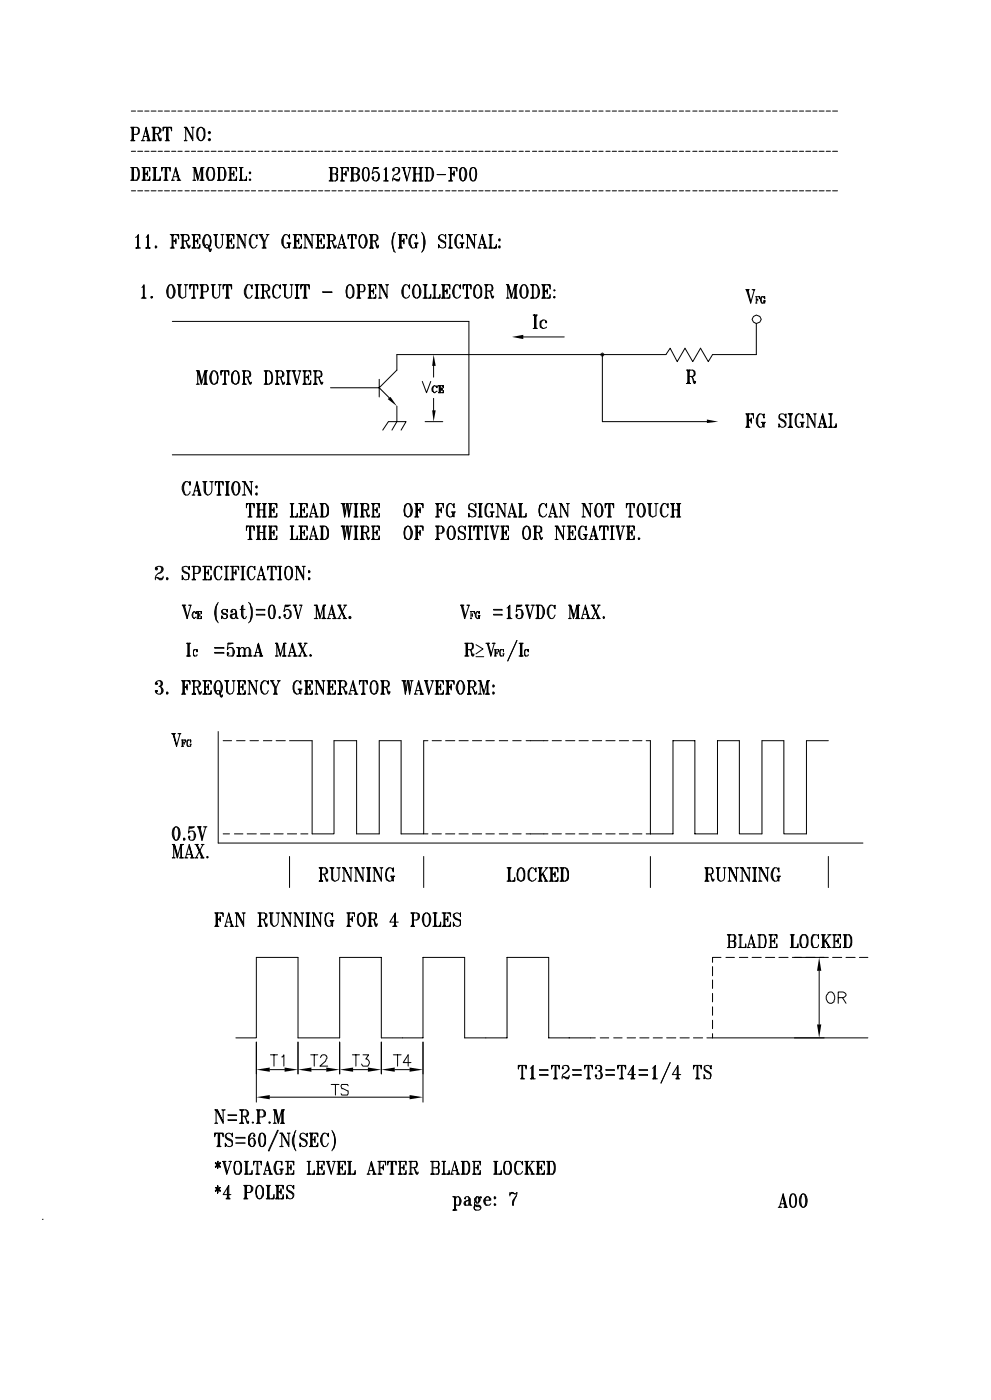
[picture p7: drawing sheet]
<svg xmlns="http://www.w3.org/2000/svg" width="297mm" height="420mm" viewBox="0 0 297 420" stroke-linecap="round" stroke-linejoin="round" font-family="sans-serif">
<g fill="none" stroke="#000" stroke-width=".3">
<path d="M39.2 38.2h1.9l.6 .4v1.3l-.6 .4h-1.1M39.4 33.3h1.2M39.4 38.2l.2 .2M39.6 38.2v4M39.8 38.4v3.6M40 38.2v4M40.2 38.2l-.2 .2M41.1 38.2l.4 .4v1.1l-.4 .6M41.3 33.3h1.5M41.5 38.6l.2 .2-.2 1.1M43.4 33.3h1.3M43.6 38.6l.8 3.6v-.4"/>
<path d="M43.8 38.6l.9 3.6M45.3 33.3h1.5M45.5 38.2h1.9l.9 .6a1.13 1.13 0 0 1-.9 1.3h-1M45.7 38.2l.2 .2M45.9 38.2v4M46.1 38.4v3.6M46.4 38.4l.2-.2-.2 .4M46.4 38.2v4M47.4 38.2l.4 .4v.8l-.4 .7M47.4 33.3h1.3M47.8 38.6l.2 .2-.2 .9M48.9 38.6l.4-.4z"/>
<path d="M49.1 38.2l-.2 1v-1h2.5v1l-.2-1M49.3 33.3h1.5M49.7 38.2l-.8 .2M50 38.2v4M50.2 38.4v3.6M50.4 38.2v4M50.6 38.2l.8 .2M51 38.2l.4 .4zM51.4 33.3h1.3M53.3 33.3h1.3M55.5 33.3h1.2M55.9 38.2h-.7l.5 .2"/>
<path d="M57.4 33.3h1.2M57.4 38.2h.8M57.6 38.2l.2 .2 .2-.2M57.8 38.4v3.8l-2.1-4v3.8M59.3 38.6l.8-.4 1.1 .4 .2 .4v2.1a1.17 1.17 0 0 1-1.2 1.1 1.17 1.17 0 0 1-1.1-1.1v-2.1zM59.3 33.3h1.4M59.5 38.6a2.63 2.63 0 0 0 0 3M60.1 38.2a2.14 2.14 0 0 0-.8 2.5l.4 1.3 .4 .2M60.3 38.2a2.14 2.14 0 0 1 .9 2.5l-.5 1.3-.4 .2M61 38.6a2.63 2.63 0 0 1 0 3M61.4 33.3h1.3M62.4 39.7l.5-.3 .2 .5-.4 .2z"/>
<path d="M62.7 39.7l.2 .2zM63.3 33.3h1.5M65.4 33.3h1.3M67.3 33.3h1.5M69.4 33.3h1.3M71.3 33.3h1.5M73.4 33.3h1.3M75.4 33.3h1.2M77.5 33.3h1.2M79.4 33.3h1.2M81.5 33.3h1.3M83.4 33.3h1.3"/>
<path d="M85.3 33.3h1.5M87.4 33.3h1.3M89.3 33.3h1.5M91.4 33.3h1.3M93.3 33.3h1.5M95.5 33.3h1.2M97.4 33.3h1.4M99.5 33.3h1.3M101.4 33.3h1.3M103.5 33.3h1.3M105.4 33.3h1.3M107.5 33.3h1.3"/>
<path d="M109.4 33.3h1.3M111.3 33.3h1.5M113.5 33.3h1.2M115.4 33.3h1.4M117.5 33.3h1.2M119.4 33.3h1.5M121.5 33.3h1.3M123.4 33.3h1.5M125.5 33.3h1.3M127.4 33.3h1.3M129.5 33.3h1.3M131.4 33.3h1.3"/>
<path d="M133.6 33.3h1.2M135.5 33.3h1.2M137.4 33.3h1.5M139.5 33.3h1.3M141.4 33.3h1.5M143.5 33.3h1.3M145.4 33.3h1.5M147.5 33.3h1.3M149.4 33.3h1.5M151.6 33.3h1.2M153.5 33.3h1.2M155.6 33.3h1.2"/>
<path d="M157.5 33.3h1.2M159.6 33.3h1.3M161.5 33.3h1.3M163.4 33.3h1.5M165.5 33.3h1.3M167.4 33.3h1.5M169.5 33.3h1.3M171.4 33.3h1.5M173.6 33.3h1.2M175.5 33.3h1.2M177.6 33.3h1.3M179.5 33.3h1.3"/>
<path d="M181.6 33.3h1.3M183.5 33.3h1.3M185.4 33.3h1.5M187.5 33.3h1.3M189.4 33.3h1.5M191.6 33.3h1.2M193.5 33.3h1.4M195.6 33.3h1.2M197.5 33.3h1.5M199.6 33.3h1.3M201.5 33.3h1.3M203.6 33.3h1.3"/>
<path d="M205.5 33.3h1.3M207.6 33.3h1.3M209.5 33.3h1.3M211.5 33.3h1.4M213.6 33.3h1.2M215.5 33.3h1.5M217.6 33.3h1.3M219.5 33.3h1.5M221.6 33.3h1.3M223.5 33.3h1.5M225.6 33.3h1.3M227.5 33.3h1.3"/>
<path d="M229.7 33.3h1.2M231.6 33.3h1.2M233.7 33.3h1.2M235.6 33.3h1.3M237.5 33.3h1.5M239.6 33.3h1.3M241.5 33.3h1.5M243.6 33.3h1.3M245.5 33.3h1.5M247.6 33.3h1.3M249.6 33.3h1.4M39.2 50.2h1.9l.6 .9v2.1l-.2 .4-.4 .4h-1.9"/>
<path d="M39.2 42.2h1.2M39.4 50.2l.2 .2M39.4 57.2h1.2M39.4 45.4h1.2M39.6 53.8l-.2 .2M39.6 50.2v3.8M39.6 42l-.2 .2M39.8 50.2v3.8M40 53.8l.2 .2M40 50.2v3.8M40 42l.2 .2M40.2 50.2l-.2 .2"/>
<path d="M40.6 50.2h.5a4.3 4.3 0 0 1 0 3.8h-.5M41.3 50.7a2.63 2.63 0 0 1 0 2.9M41.3 57.2h1.5M41.3 45.4h1.5M42.3 42.2h1.1M42.5 50.2h2.4v1.1v-1.1h-.7M42.5 54h2.4v-1v1h-.7M42.5 42.2l.3-.2 .2 .2M43 50.4l-.2-.2h.2v3.8h-.2l.2-.2M43 40.9h1.4M43.2 50.2v3.8M43.4 53.8l.2 .2"/>
<path d="M43.4 57.2h1.3M43.4 45.4h1.3M43.4 50.2v3.8M43.6 50.2l-.2 .2M44 42.2h1.1M44.2 51.3v1.5l-.2-.7zM44.2 51.7l-.4 .4 .4 .3M44.2 51.9l-.6 .2h.6h-.8M44.4 50.2l.5 .2M44.4 42l-.2 .2M44.7 50.2l.2 .5M44.7 41.8l.2 .4-1.1-4-1 3.8"/>
<path d="M44.9 53.8l-.5 .2M44.9 53.6l-.2 .4M45.3 57.2h1.5M45.3 45.4h1.5M45.5 42.2h1.3M45.7 54h2.3v-1l-.2 1M45.7 50.2h1.3M45.9 42l-.2 .2M46.1 50.4l-.2-.2h.2v3.8h-.2l.2-.2M46.4 41.8l.2 .4-.2-.2M46.4 50.2v3.8M46.6 53.8l.2 .2"/>
<path d="M46.6 50.2v3.8M46.8 50.2l-.2 .2M47 40.1l.4 .6 .4 1.5h.5v-.9M47.2 40.3l.6 1.3 .2 .2 .3-.2M47.2 54h.8M47.4 57.2h1.3M47.4 45.4h1.3M47.6 41.3l.7 .7M48 53.6l-.4 .4 .4-.2M48.5 50.2h2.5v1.1l-.2-1.1M48.5 50.2v1.1l.2-1.1-.2 .5M48.5 50.2h.8"/>
<path d="M48.9 50.2l-.4 .2M49.1 54h1.3M49.3 57.2h1.5M49.3 45.4h1.5M49.5 50.2v3.8h-.2l.2-.2M49.5 42.2h1.3M49.7 50.2v3.8M50 53.8l.2 .2M50 50.2v3.8M50 42l-.3 .2M50.2 50.2h.8M50.4 50.2l.6 .2"/>
<path d="M50.4 42l.2 .2M50.6 50.2l.4 .5M51.4 57.2h1.3M51.4 45.4h1.3M52.1 54h-.7h.9M52.1 53h1.2M52.5 50.7l1.1 3.3M52.7 50.7l1.1 3.3-1.1-3.8-1.1 3.8M53.1 54h1.1M53.3 57.2h1.3M53.3 45.4h1.3M53.6 53.8l-.3 .2"/>
<path d="M53.8 53.8l.2 .2M55.5 57.2h1.2M55.5 45.4h1.2M55.9 42.2l-.2-.2-.5 .2h.9M57.4 57.2h1.2M57.4 45.4h1.2M57.8 54h.8h-.6M57.8 41.6l-1.9-3.4 1.7 3.4M57.8 50.2h.8l.9 3.4M58.2 54v-3.8l1.1 3.8 1-3.8v3.8M58.4 50.2l.9 3.4M59.3 57.2h1.4"/>
<path d="M59.3 45.4h1.4M59.9 54h1.3M60.3 53.8l-.2 .2M60.3 50.2h.9M60.5 50.2v3.8M60.7 53.8l.3 .2M60.7 50.2v3.8M61 50.2l-.3 .2M61.4 57.2h1.3M61.4 45.4h1.3M62.4 50.2h1.3l.4 .5 .2 1.2-.2 1.7-.4 .4h-1.3a3.1 3.1 0 0 1 0-3.8zM62.4 41.8l.5-.2 .2 .4-.4 .2z"/>
<path d="M62.4 50.7a2.63 2.63 0 0 0 0 2.9M62.7 41.8l.2 .2zM63.1 50.2h-.4a4.3 4.3 0 0 0 0 3.8h.4M63.3 50.2a2.5 2.5 0 0 1 0 3.8M63.3 57.2h1.5M63.3 45.4h1.5M63.9 50.7l.2 .4v2.1l-.2 .4M65.4 57.2h1.3M65.4 45.4h1.3M65.4 50.2l.2 .2M65.6 50.2v3.8zM65.6 50.2h-.4h1.9a3.1 3.1 0 0 1 0 3.8h-1.9h.4"/>
<path d="M65.6 53.8l-.2 .2M65.8 53.8l.2 .2M66 50.2l-.2 .2M66.3 50.2h-.5v3.8h.5M66.7 50.2l.6 .7v2.5l-.6 .6M67.3 50.7l.2 1-.2 1.9M67.3 57.2h1.5M67.3 45.4h1.5M68.4 50.2h2.5v1.1l-.2-1.1 .2 .5M68.6 50.2h.4M68.6 54h.4M68.8 50.2l.2 .2"/>
<path d="M69 50.2v3.8zM69 53.8l-.2 .2M69.2 50.4l.2-.2h-.2v3.8h.2l-.2-.2M69.4 57.2h1.3M69.4 45.4h1.3M70.1 51.3v1.5zM70.1 51.7l-.3 .4 .3 .3M70.1 51.9l-.7 .2h.7h-.9M70.1 50.2h.8M70.1 54h.8M70.5 50.2l.4 .2M70.9 53.6l-.2 .4 .2-1v1h-2.5"/>
<path d="M70.9 53.8l-.4 .2M71.3 57.2h1.5M71.3 45.4h1.5M71.8 50.2h1M72 50.2l.2 .2M72.2 50.2v3.8zM72.2 54h-.4h2.1v-1v1h-.7M72.2 53.8l-.2 .2M72.4 53.8l.2 .2M72.4 50.2v3.8h.4M72.6 50.2l-.2 .2M73.4 57.2h1.3"/>
<path d="M73.4 45.4h1.3M73.9 53.8l-.5 .2M73.9 53.6l-.2 .4M74.7 51.7l.2-.2 .2 .4-.2 .2zM74.7 53.8l.2-.2 .2 .4h-.4zM74.9 51.7v.2zM74.9 53.8v.2zM75.4 57.2h1.2M75.4 45.4h1.2M77.5 57.2h1.2M77.5 45.4h1.2M79.4 57.2h1.2"/>
<path d="M79.4 45.4h1.2M81.5 57.2h1.3M81.5 45.4h1.3M83.4 57.2h1.3M83.4 45.4h1.3M85.3 57.2h1.5M85.3 45.4h1.5M87.4 57.2h1.3M87.4 45.4h1.3M89.3 57.2h1.5M89.3 45.4h1.5M91.4 57.2h1.3"/>
<path d="M91.4 45.4h1.3M93.3 57.2h1.5M93.3 45.4h1.5M95.5 57.2h1.2M95.5 45.4h1.2M97.4 57.2h1.4M97.4 45.4h1.4M98.6 50.2h1.9l.7 .2v1.3l-.7 .4M98.8 50.2l.3 .2zM99.1 53.8l-.3 .5 .3-.3M99.1 50.2v4.1M99.3 50.4v3.6"/>
<path d="M99.5 57.2h1.3M99.5 45.4h1.3M99.5 54l.2 .3M99.7 50.2l-.2 .2v-.2v4.1M100.5 50.2l.5 .5-.2 1.2-.3 .2h-1M100.5 52.1l.7 .3v1.4l-.7 .5h-1.9M100.5 52.1l.5 .5v1l-.5 .7M101 50.4l.2 .5-.2 .8M101 52.4l.2 .4-.2 1M101.4 57.2h1.3M101.4 45.4h1.3M102 50.2h2.4v1.1v-1.1"/>
<path d="M102 54.3h1.3M102.2 50.2l.2 .2zM102.4 53.8l-.2 .5 .2-.3M102.4 50.2v4.1M102.7 52.1h1M102.7 50.2v4.1M102.7 53.8l.2 .5M102.7 54l.4 .3M103.1 50.2l-.4 .2 .2-.2M103.5 57.2h1.3M103.5 45.4h1.3M103.7 51.3v1.5l-.2-.7z"/>
<path d="M103.7 51.7l-.4 .4 .4 .3-.6-.3 .6-.2M103.9 50.2l.5 .2-.7-.2M104.1 50.2l.3 .5M105 50.2h1.9l.6 .2a1.05 1.05 0 0 1-.6 1.7M105.2 50.2l.2 .2v-.2v4.1M105.4 57.2h1.3M105.4 45.4h1.3M105.4 54l-.2 .3M105.6 50.4v3.6M105.8 50.4l.2-.2zM105.8 53.8l.2 .5-.2-.3M105.8 50.2v4.1"/>
<path d="M106.9 50.2l.4 .5-.2 1.2-.2 .2h-1.1M106.9 52.1l.6 .3a1.21 1.21 0 0 1-.6 1.9h-1.9M106.9 52.1l.4 .5v1l-.4 .7M107.3 50.4l.2 .5-.2 .8M107.3 52.4l.2 .4-.2 1M107.5 57.2h1.3M107.5 45.4h1.3M109 50.4a.9 .9 0 0 1 1.5 .5 4.2 4.2 0 0 1-.2 3.1l-.4 .3-.9-.3a4 4 0 0 1 0-3.6zM109 50.4l-.2 .5v2.5l.2 .4M109.4 50.2a3.4 3.4 0 0 0 0 4.1M109.4 57.2h1.3M109.4 45.4h1.3"/>
<path d="M109.9 50.2a3.4 3.4 0 0 1 0 4.1M110.3 50.4l.2 .5v2.5l-.2 .4M111.3 57.2h1.5M111.3 45.4h1.5M111.8 53.2l.2 .2zM112.8 51.5a1.67 1.67 0 0 1 0 2.8M113.2 50.4h-1.2h1.2l.3-.2h-1.5l-.5 1.9a1.18 1.18 0 0 1 1.1-.6 1.18 1.18 0 0 1 1.1 .6v1.5a1.1 1.1 0 0 1-1.3 .7 1.1 1.1 0 0 1-.9-1.1l.5-.2v.6h-.2M113.5 52.1l.2 .3-.2 1.2M113.5 57.2h1.2M113.5 45.4h1.2M114.9 54.3h1.5M115.1 50.9l.7-.7v4.1"/>
<path d="M115.4 57.2h1.4M115.4 45.4h1.4M115.6 53.8l-.2 .5 .2-.3M115.6 50.4v3.9M115.8 50.4v3.6l.4 .3M115.8 53.8l.2 .5M117.5 57.2h1.2M117.5 45.4h1.2M117.9 50.9l.2 .2zM117.9 50.7h.2v.6l-.4-.2a1.07 1.07 0 0 1 1.1-.9 1.07 1.07 0 0 1 1 1.1 2.04 2.04 0 0 1-1.7 1.3l-.4 1v.7M119.2 50.2l.4 .7v.4l-.4 .8-.7 .3M119.4 57.2h1.5"/>
<path d="M119.4 45.4h1.5M119.6 50.4v1.3M119.8 53.6l-.2 .2-1.5-.2-.4 .2M119.8 53.2l-.2 1.1h-.6l-.9-.7 .9 .4h.6v-.2M120.4 50.2h1.1M120.6 50.2l.3 .2M120.9 50.2l1 3.4v.7zM121.1 50.2l.8 3.4M121.3 50.2l-.2 .2zM121.5 57.2h1.3M121.5 45.4h1.3M122.3 50.2h.9"/>
<path d="M123 50.2v.2l-.4-.2M123 50.4l-1.1 3.9M123.4 57.2h1.5M123.4 45.4h1.5M123.6 50.2h1.3M123.6 54.3h1.3M123.8 50.2l.2 .2v-.2v4.1M124 54l-.2 .3M124.2 50.4v3.6M124.5 50.4l.2-.2zM124.5 53.8l.2 .5-.2-.3M124.5 52.1h1.4"/>
<path d="M124.5 50.2v4.1M125.5 57.2h1.3M125.5 45.4h1.3M125.5 50.2h1.3M125.5 54.3h1.3M125.7 50.2l.2 .2zM125.9 53.8l-.2 .5 .2-.3M125.9 50.2v4.1M126.2 50.2v4.1M126.2 53.8l.2 .5M126.2 54l.4 .3M126.6 50.2l-.4 .2 .2-.2"/>
<path d="M127.4 57.2h1.3M127.4 45.4h1.3M127.6 50.2l.2 .2-.4-.2h1.5a2.37 2.37 0 0 1 0 4.1h-1.5l.4-.3M127.8 50.2v4.1M127.8 53.8l-.2 .5M128.1 50.2v4.1M128.1 53.8l.2 .5M128.1 54l.4 .3M128.5 50.2l-.4 .2 .2-.2M128.9 50.2l.6 .7v2.5l-.6 .9M129.5 50.7l.3 1-.3 1.9M129.5 57.2h1.3"/>
<path d="M129.5 45.4h1.3M131 52.4h2.6M131.4 57.2h1.3M131.4 45.4h1.3M133.6 57.2h1.2M133.6 45.4h1.2M134.4 50.2h2.5v1.1l-.2-1.1 .2 .5M134.4 54.3h1.3M134.8 50.2l.2 .2-.4-.2M135 50.2v4.1M135 54l-.4 .3M135 53.8l-.2 .5"/>
<path d="M135.3 50.4l.2-.2zM135.3 53.8l.2 .5-.2-.3M135.3 52.1h.8M135.3 50.2v4.1M135.5 57.2h1.2M135.5 45.4h1.2M136.1 51.3v1.5zM136.1 51.7l-.2 .4 .2 .3-.6-.3 .6-.2M136.5 50.2l.4 .2-.8-.2M137.4 57.2h1.5M137.4 45.4h1.5M137.8 50.9l.8-.7 .7 .2a2.6 2.6 0 0 1-.4 3.9l-.7-.3-.4-.6z"/>
<path d="M138.2 50.4a3.4 3.4 0 0 0 0 3.4M138.6 50.2l-.4 .2-.2 1.3 .2 2.3 .4 .3M138.9 50.2l.4 .2 .2 1.3-.2 2.3-.4 .3M139.3 50.4a3.4 3.4 0 0 1 0 3.4M139.5 57.2h1.3M139.5 45.4h1.3M141.2 50.4a.9 .9 0 0 1 1.5 .5 4.2 4.2 0 0 1-.2 3.1l-.5 .3-.8-.3a4 4 0 0 1 0-3.6zM141.2 50.4l-.2 .5v2.5l.2 .4M141.4 57.2h1.5M141.4 45.4h1.5M141.6 50.2a3.4 3.4 0 0 0 0 4.1M142 50.2a3.4 3.4 0 0 1 0 4.1"/>
<path d="M142.5 50.4l.2 .5v2.5l-.2 .4M143.5 57.2h1.3M143.5 45.4h1.3M145.4 57.2h1.5M145.4 45.4h1.5M147.5 57.2h1.3M147.5 45.4h1.3M149.4 57.2h1.5M149.4 45.4h1.5M151.6 57.2h1.2M151.6 45.4h1.2M153.5 57.2h1.2"/>
<path d="M153.5 45.4h1.2M155.6 57.2h1.2M155.6 45.4h1.2M157.5 57.2h1.2M157.5 45.4h1.2M159.6 57.2h1.3M159.6 45.4h1.3M161.5 57.2h1.3M161.5 45.4h1.3M163.4 57.2h1.5M163.4 45.4h1.5M165.5 57.2h1.3"/>
<path d="M165.5 45.4h1.3M167.4 57.2h1.5M167.4 45.4h1.5M169.5 57.2h1.3M169.5 45.4h1.3M171.4 57.2h1.5M171.4 45.4h1.5M173.6 57.2h1.2M173.6 45.4h1.2M175.5 57.2h1.2M175.5 45.4h1.2M177.6 57.2h1.3"/>
<path d="M177.6 45.4h1.3M179.5 57.2h1.3M179.5 45.4h1.3M181.6 57.2h1.3M181.6 45.4h1.3M183.5 57.2h1.3M183.5 45.4h1.3M185.4 57.2h1.5M185.4 45.4h1.5M187.5 57.2h1.3M187.5 45.4h1.3M189.4 57.2h1.5"/>
<path d="M189.4 45.4h1.5M191.6 57.2h1.2M191.6 45.4h1.2M193.5 57.2h1.4M193.5 45.4h1.4M195.6 57.2h1.2M195.6 45.4h1.2M197.5 57.2h1.5M197.5 45.4h1.5M199.6 57.2h1.3M199.6 45.4h1.3M201.5 57.2h1.3"/>
<path d="M201.5 45.4h1.3M203.6 57.2h1.3M203.6 45.4h1.3M205.5 57.2h1.3M205.5 45.4h1.3M207.6 57.2h1.3M207.6 45.4h1.3M209.5 57.2h1.3M209.5 45.4h1.3M211.5 57.2h1.4M211.5 45.4h1.4M213.6 57.2h1.2"/>
<path d="M213.6 45.4h1.2M215.5 57.2h1.5M215.5 45.4h1.5M217.6 57.2h1.3M217.6 45.4h1.3M219.5 57.2h1.5M219.5 45.4h1.5M221.6 57.2h1.3M221.6 45.4h1.3M223.5 57.2h1.5M223.5 45.4h1.5M225.6 57.2h1.3"/>
<path d="M225.6 45.4h1.3M227.5 57.2h1.3M227.5 45.4h1.3M229.7 57.2h1.2M229.7 45.4h1.2M231.6 57.2h1.2M231.6 45.4h1.2M233.7 57.2h1.2M233.7 45.4h1.2M235.6 57.2h1.3M235.6 45.4h1.3M237.5 57.2h1.5"/>
<path d="M237.5 45.4h1.5M239.6 57.2h1.3M239.6 45.4h1.3M241.5 57.2h1.5M241.5 45.4h1.5M243.6 57.2h1.3M243.6 45.4h1.3M245.5 57.2h1.5M245.5 45.4h1.5M247.6 57.2h1.3M247.6 45.4h1.3M249.6 57.2h1.4"/>
<path d="M249.6 45.4h1.4M40.6 71.2l.9-.9v4.1M40.6 74.4h1.5M40.9 74.4l.4-.2v-3.4v3.6M41.3 73.9l-.2 .5M41.5 73.9l.2 .5-.2-.2M43.6 74.4h1.5M43.8 71.2l.6-.9v4.1M44.2 70.8v3.6M44.2 74.2l-.4 .2M44.2 73.9l-.2 .5M44.4 70.8v3.4l.5 .2"/>
<path d="M44.4 73.9l.3 .5M46.6 73.7l.4 .2-.2 .5h-.2zM46.6 73.9l.2 .3zM51 70.3h2.6v1.3l-.3-1.3M51 74.4h1.3M51.2 70.3l.4 .3M51.4 70.3l.2 .5M51.6 70.3v4.1M51.6 74.2l-.4 .2M51.6 73.9l-.2 .5M51.9 70.6l.2-.3-.2 .5M51.9 73.9l.2 .5-.2-.2"/>
<path d="M51.9 70.3v4.1M51.9 72.2h.8M52.7 71.6v1.5zM52.7 71.8l-.2 .4 .2 .5M52.7 72l-.6 .2 .6 .3M52.7 70.3l.9 .3M53.6 70.8l-.5-.5 .5 .7M54.4 70.3l.2 .5M54.6 70.6l-.4-.3h1.7a1.13 1.13 0 0 1 .8 1.3l-.2 .4-1.7 .2M54.6 74.2l-.4 .2h1.3M54.6 70.3v4.1M54.6 73.9l-.2 .5"/>
<path d="M54.8 70.3v4.1M54.8 73.9l.2 .5M54.8 74.2l.4 .2M55 70.3l-.2 .5M55.2 70.3l-.4 .3M55.5 72.2l.4 .3a2.15 2.15 0 0 0 .8 1.9l.2-.9M55.9 70.3l.6 .7-.2 1-.4 .2M55.9 72.5l.6 1.4 .4-.2M56.3 73.5l.2 .7h.2M56.5 70.8v1M57.8 70.3l.2 .5M58 70.6l-.4-.3h2.3v1.3l-.2-1.3 .2 .7"/>
<path d="M58 70.3v4.1M58 73.9l-.2 .5M58.2 70.3v4.1M58.2 72.2h1.1M58.2 73.9l.2 .5M58.2 74.2l.4 .2M58.4 70.3l-.2 .5M58.6 70.3l-.4 .3M59.3 71.6v1.5l-.2-.9zM59.3 71.8l-.5 .4 .5 .5M59.3 72l-.7 .2 .7 .3M59.3 70.3l.6 .3"/>
<path d="M59.5 70.3l.4 .5M59.9 73.7l-.2 .7 .2-1.1v1.1h-2.3l.4-.2M59.9 74.2l-.6 .2M59.9 73.9l-.4 .5M61.4 70.6l.6-.3a1.06 1.06 0 0 1 1.1 1.1l.2 .6a1.68 1.68 0 0 1-1.3 2.4 2.01 2.01 0 0 1-1-3zM61.4 71a2.18 2.18 0 0 0 0 2.7l.6-.4 .4 .2 .5 1.9h.2l.2-.8M62 70.3l-.4 .3-.4 1.2v1.1l.4 1.3 .4 .2M62.2 70.3a2.7 2.7 0 0 1 0 4.1M62.4 73.7l.5 1.1 .2 .2 .2-.2M62.7 74.6l.4 .6M62.9 71l.2 .4v2.1l-.2 .2M64.3 70.3l.3 .5"/>
<path d="M64.6 70.3v3l.4 .9 .4 .2 .9-.2 .4-.9v-2.7M64.6 70.6l-.5-.3h1.1l-.4 .3v3.1M64.8 70.3v3.2l.6 .9M65 70.3l-.2 .5M66.9 70.3l-.2 .3-.4-.3h.8M67.7 70.3h2.4v1.3v-1.3M67.7 74.4h2.4v-1.1v1.1M68.2 70.6l-.3-.3 .3 .5M68.2 73.9l-.3 .5 .3-.2M68.2 70.3v4.1M68.4 70.6v3.6M68.6 72.2h.8"/>
<path d="M68.6 70.3v4.1M68.6 74.2l.2 .2M68.8 70.3l-.2 .3M69.4 71.6v1.5l-.2-.9zM69.4 71.8l-.4 .4 .4 .5M69.4 72l-.6 .2 .6 .3M69.4 70.3l.7 .3M69.6 70.3l.5 .5M69.8 70.3l.3 .7M70.1 74.2l-.7 .2M70.1 73.9l-.5 .5M70.1 73.7l-.3 .7"/>
<path d="M70.9 70.3h.9l1.6 3.4-1.9-3.4M70.9 74.4h.9l-.5-.2-.2 .2M71.1 70.3l.2 .3M73 70.3h.9l-.5 .3-.2-.3M73.4 70.6v3.8l-2.1-4.1v3.9M75.1 71a4 4 0 0 0 0 2.7M75.8 70.3l-.7 .9v2.3l.7 .9M76.8 71l.2-.7v1.3l-.2-.6a.9 .9 0 0 0-1.4-.4l-.7 1.2a2.24 2.24 0 0 0 1.1 2.6 1.13 1.13 0 0 0 1.2-.9M77.9 70.3l1.1 2.2v1.9v-.5M78.1 70.3l1.1 2.2v1.7M78.3 70.3l1.1 2.2v1.9v-.5M78.5 74.4h1.3"/>
<path d="M78.5 70.3l-.2 .3M78.7 70.3h-1l.4 .3M79 74.2l-.3 .2M79.4 74.2l.2 .2M79.8 70.3h.8M80 70.3l.2 .3 .2-.3M80.2 70.6l-.8 1.9M84.9 71a4 4 0 0 0 0 2.7M85.5 70.3l-.6 .9v2.3l.6 .9M85.9 72.9h1.3M86.1 72.9l.5 .2v.8v-1M86.4 72.9l.2 .4"/>
<path d="M86.6 71l.2-.7v1.3l-.2-.6a.9 .9 0 0 0-1.5-.4l-.6 1.2a2.24 2.24 0 0 0 1 2.6l.9-.2 .4 .2v-1.5M86.6 73.9l-.2 .3M86.8 73.1l.2-.2-.2 .4M87.8 70.3h2.6v1.3l-.2-1.3M87.8 74.4h2.6v-1.1l-.2 1.1M88.1 70.3l.2 .3M88.3 70.3v4.1M88.3 74.2l-.2 .2M88.5 70.6v3.6M88.7 72.2h.8M88.7 70.3v4.1M88.7 74.2l.2 .2"/>
<path d="M88.9 70.3l-.2 .3M89.5 71.6v1.5l-.2-.9zM89.5 71.8l-.2 .4 .2 .5M89.5 72l-.6 .2 .6 .3M89.5 70.3l.9 .3M89.7 70.3l.7 .5M90 70.3l.4 .7M90.4 74.2l-.9 .2M90.4 73.9l-.7 .5M90.4 73.7l-.4 .7M91 70.3h.9l1.7 3.4-1.9-3.4M91 74.4h1.1"/>
<path d="M91.2 74.4l.2-.2 .5 .2M91.2 70.3l.2 .3M93.1 70.3h1.1M93.3 70.3l.3 .3 .4-.3M93.6 70.6v3.8l-2.2-4.1v3.9M94.6 70.3h2.6v1.3l-.3-1.3 .3 .7M94.8 70.3l.4 .3M95 70.3l.2 .5M95.2 70.3v4.1M95.2 74.2l-.4 .2M95.2 73.9l-.2 .5M95.5 72.2h.8"/>
<path d="M95.5 70.3v4.1M95.5 73.9l.2 .5M95.5 74.2l.4 .2M95.7 70.3l-.2 .5M95.9 70.3l-.4 .3M96.3 71.6v1.5zM96.3 71.8l-.2 .4 .2 .5M96.3 72l-.4 .2 .4 .3M96.3 70.3l.9 .3M96.7 70.3l.5 .5M97.2 73.7l-.3 .7 .3-1.1v1.1h-2.6M97.2 74.2l-.9 .2"/>
<path d="M97.2 73.9l-.5 .5M98.2 70.3l.2 .5M98.4 70.6l-.4-.3h1.7a.96 .96 0 0 1 .8 .8 .96 .96 0 0 1-.4 .9l-1.5 .2M98.4 74.2l-.4 .2h1.1l-.5-.2M98.4 70.3v4.1M98.4 73.9l-.2 .5M98.6 70.3v4.1M98.6 73.9l.2 .5M98.8 70.3l-.2 .5M99.1 70.3l-.5 .3M99.3 72.2l.4 .3 .4 1.9h.4l.3-.9M99.7 70.3l.4 .3v1.4l-.4 .2"/>
<path d="M99.7 72.5l.4 1.2 .2 .2 .5-.2M100.1 70.8l.2 .4-.2 .6M100.1 73.5v.4l.4 .3M101.4 74.2l1-3.9 1.1 4.1-1.1-3.4 .9 3.4M101.8 74.4l-.4-.2-.2 .2h.8M101.8 73.3h1.3M103.3 74.2l-.4 .2h1M103.3 73.9l-.2 .5M103.5 73.9l.2 .5M104.8 70.3l-.4 .5M105 74.4h1.3M105.2 70.3l-.8 .3"/>
<path d="M105.4 73.9l-.2 .5 .2-.2M105.4 70.3v4.1M105.6 74.2l.4 .2M105.6 70.3v4.1M105.6 73.9l.2 .5M106 70.3l.7 .3M106.3 70.3l.4 .5M106.5 70.3l.2 .7M106.7 70.3v1.3v-1.3h-2.3v1.3l.2-1.3-.2 .7M107.7 71a1.12 1.12 0 0 1 1.7-.4 2.55 2.55 0 0 1-.4 3.8 1.66 1.66 0 0 1-1.5-2.4zM107.9 71l-.2 .4v2.1l.2 .2M108.6 70.3a2.7 2.7 0 0 0 0 4.1"/>
<path d="M109 70.3a3.3 3.3 0 0 1 0 4.1M109.4 71a2.18 2.18 0 0 1 0 2.7M110.7 70.3h1.9l.6 .5v1l-.2 .2-1.5 .2M110.7 74.4h1.3M110.9 70.3l.2 .3M111.1 70.3v4.1M111.1 74.2l-.2 .2M111.3 70.6v3.6M111.5 70.3v4.1M111.5 74.2l.3 .2M111.8 70.3l-.3 .3M112.2 72.2l.4 .7 .4 1.5h.2l.3-.9"/>
<path d="M112.4 72.5l.6 1.2 .2 .2 .3-.2M112.6 70.3a1.21 1.21 0 0 1 0 1.9M112.8 73.5l.4 .7M113 70.8l.2 .4-.2 .6M117.9 70.8l-.2 .6v2.5l.2 .7M118.1 69.9v.4a7.6 7.6 0 0 0 0 5.1M118.5 69.7l-.4 .2a6.2 6.2 0 0 0 0 5.5l.4 .2M119.4 70.3h2.5v1.3l-.2-1.3M119.4 74.4h1.2M119.6 70.3l.2 .3M119.8 70.3v4.1M119.8 74.2l-.2 .2"/>
<path d="M120 70.6v3.6M120.2 70.6l.2-.3-.2 .5M120.2 73.9l.2 .5-.2-.2M120.2 72.2h.9M120.2 70.3v4.1M121.1 71.6v1.5l-.2-.9zM121.1 71.8l-.2 .4 .2 .5M121.1 72l-.7 .2 .7 .3M121.1 70.3l.8 .3M121.9 70.8l-.4-.5 .4 .7M123.2 71a2.18 2.18 0 0 0 0 2.7M123.6 70.3a3.3 3.3 0 0 0 0 4.1"/>
<path d="M124.5 72.9l.2 .4M124.7 71l.2-.7v1.3l-.7-1.3h-.6a2.37 2.37 0 0 0 0 4.1h.6l.3-.2 .4 .2v-1.5M124.7 72.9v1v-.8l-.5-.2h1.1l-.4 .2M124.7 73.9l-.2 .3M125.1 72.9l-.2 .4M126.4 69.7a4.6 4.6 0 0 1 0 5.9M126.6 69.9l.4 1.1v3.4l-.4 1M127 70.8l.2 1.2-.2 2.6M131.7 71.6l1.6 1.1 .3 .4M131.9 70.6l-.2 .8 1.9 1.3v1.2a1.21 1.21 0 0 1-1.7 .3l-.5-.9v1.1l.3-.7M133.6 71v-.7v1.3a1.08 1.08 0 0 0-1.1-1.3 1.08 1.08 0 0 0-1.1 1.3l.7 .6 1.2 .7 .3 .4-.3 .9M134.4 74.4h1.3"/>
<path d="M134.4 70.3h1.3M134.8 70.6l-.2-.3 .2 .5M134.8 73.9l-.2 .5 .2-.2M134.8 70.3v4.1M135 70.3v4.1M135 73.9l.3 .5M135 74.2l.5 .2M135.3 70.3l-.3 .5M135.5 70.3l-.5 .3M136.7 71a4 4 0 0 0 0 2.7M137.4 70.3l-.7 .9v2.3l.7 .9M137.8 72.9h1.3l-.5 .2"/>
<path d="M138 72.9l.4 .2v.8v-1M138.2 72.9l.2 .4M138.4 71l.2-.7v1.3l-.2-.6a.9 .9 0 0 0-1.5-.4l-.6 1.2a2.24 2.24 0 0 0 1.1 2.6l.8-.2 .4 .2v-1.5M138.4 73.9l-.2 .3M138.9 72.9l-.3 .4M139.7 70.3h.8l1.7 3.4-1.9-3.4M139.7 74.4h.8l-.4-.2-.2 .2M139.9 70.3l.2 .3M141.8 70.3h1.1M142 70.3l.2 .3 .5-.3M142.2 70.6v3.8l-2.1-4.1v3.9M143.9 74.4l-.4-.2-.2 .2h.8"/>
<path d="M143.9 73.3h1.3M144.4 71l1 3.4M144.6 71l1 3.4-1-4.1-1.1 3.9M145.4 74.2l-.4 .2h1M145.4 73.9l-.2 .5M145.6 73.9l.2 .5M146.5 74.4h2.3v-1.1l-.2 1.1M146.5 70.3h1.2M146.9 70.6l-.2-.3 .2 .5M146.9 73.9l-.2 .5 .2-.2M146.9 70.3v4.1M147.1 70.3v4.1"/>
<path d="M147.1 73.9l.2 .5M147.1 74.2l.4 .2M147.3 70.3l-.2 .5M147.5 70.3l-.4 .3M148.8 74.2l-.8 .2M148.8 73.9l-.6 .5M148.8 73.7l-.4 .7M149.4 71.8l.5-.2v.6zM149.4 73.9l.5-.2v.7zM149.6 71.8l.3 .2zM149.6 73.9l.3 .3zM42.3 89.4h1.5"/>
<path d="M42.5 86.2l.7-.8v4M43 89l-.2 .4 .2-.2M43 85.8v3.6M43.2 85.8v3.4l.4 .2M43.2 89l.2 .4M45.3 89h.4l-.2 .4h-.2v-.4h.2v.2zM50.4 86l-.2 1.1 .2 1.9M50.6 85.6l.8-.2a2.41 2.41 0 0 1 0 4 1.67 1.67 0 0 1-1.4-2.3zM51 85.4l-.6 .8v2.6l.6 .6M51.4 85.4l.2 .2a3.5 3.5 0 0 1-.2 3.8M51.6 96.4h88.9v40h-88.9M51.9 86a2.63 2.63 0 0 1 0 3"/>
<path d="M53.1 85.4h1.3M53.3 85.4l.3 .2M53.8 85.6v2.9l.2 .5M54 85.4v3.1l.2 .7 .4 .2M54 85.6l.2-.2-.2 .4M55.2 85.4h1.1M55.5 85.4l.2 .2 .4-.2M55.7 85.6v3.4l-.9 .4-1-.4-.2-.7v-2.9v.4M57.1 85.4l-.2 .6M57.4 89.4h1.2M57.4 85.4l-.5 .4M57.6 85.4l-.7 .2"/>
<path d="M58 85.4v4M58 89.2l-.4 .2M58 89l-.2 .4M58.2 89l.2 .4-.2-.2M58.2 85.4v4M58.4 85.4l.9 .2M58.8 85.4l.5 .4M59.3 86l-.2-.6 .2 1.2v-1.2h-2.4v1.2M59.9 85.4h1.9a1.18 1.18 0 0 1 .7 1 1.18 1.18 0 0 1-.7 1.1h-1.1M59.9 89.4h1.3M60.3 85.6l-.2-.2 .2 .4M60.3 89l-.2 .4 .2-.2"/>
<path d="M60.3 85.4v4M60.5 85.6v3.6M60.7 85.4v4M60.7 89.2l.3 .2M61 85.4l-.3 .2M61.8 85.4l.4 .6v1.1l-.4 .4M62.2 85.8v1.3M63.3 85.4h1.3M63.7 85.4v2.9l.2 .7a1.03 1.03 0 0 0 1.7 0l.2-.7v-2.7M63.7 85.6l-.2-.2 .2 .4M63.9 85.4v3.1l.7 .9M64.1 85.4l-.2 .4"/>
<path d="M64.3 85.4l-.4 .2v3.4M65.4 85.4h.9l-.5 .2-.2-.2M66.9 85.8l.4-.4-.4 .6M67.1 85.4l-.2 1.2v-1.2h2.5v1.2l-.2-1.2M67.5 89.4h1.3M67.7 85.4l-.8 .2M67.9 89l-.2 .4 .2-.2M67.9 85.4v4M68.2 85.6v3.6M68.4 85.4v4M68.4 89.2l.2 .2M68.6 85.4l.8 .2"/>
<path d="M68.8 85.4l.6 .4M69 85.4l.4 .6M73.9 86a2.63 2.63 0 0 0 0 3M74.3 85.4l-.2 .2a3.5 3.5 0 0 0 .2 3.8M75.4 86l.2-.6v1.2l-.5-1-.2-.2h-.6a2.37 2.37 0 0 0 0 4h.6l.7-.9M76.4 89.4h1.3M76.4 85.4h1.3M76.8 85.6l-.2-.2 .2 .4M76.8 89l-.2 .4 .2-.2M76.8 85.4v4M77 85.4v4M77 89l.3 .4"/>
<path d="M77 89.2l.5 .2M77.3 85.4l-.3 .4M77.5 85.4l-.5 .2M78.1 85.4h1.9a.96 .96 0 0 1 .9 .9 .96 .96 0 0 1-.9 1h-1M78.1 89.4h1.3M78.3 85.4l.4 .2M78.5 85.4l.2 .4M78.7 85.4v4M78.7 89.2l-.4 .2M78.7 89l-.2 .4M79 85.6l.2-.2-.2 .4M79 89l.2 .4-.2-.2"/>
<path d="M79 85.4v4M79.6 87.3l.4 .6 .4 1.5h.5v-.6M79.8 87.5l.6 1.5h.5M80 85.4l.4 .2v1.5l-.4 .2M80.4 85.8l.2 .4-.2 .9M80.4 88.8l.5 .4M82.1 86l-.2 .4v2.1l.2 .5M82.8 85.4a2.77 2.77 0 0 0 0 4M83.8 86l.2-.6v1.2l-.2-.6a.9 .9 0 0 0-1.5-.4l-.4 .4-.2 1.9 .2 1.1 .9 .4a1.13 1.13 0 0 0 1.2-.9M84.7 85.4h1.2M84.9 85.4l.4 .2v2.9l.2 .5M85.1 85.4l.2 .4"/>
<path d="M85.3 85.4v3.6l.8 .4 .9-.2 .4-.9v-2.7M85.5 85.4v3.1l.2 .7 .4 .2M85.5 85.6l.2-.2-.2 .4M87.6 85.4l-.2 .2-.4-.2h.8M88.7 85.4l.2 .4M88.9 89.2l-.4 .2h1.2M88.9 85.4v4M88.9 89l-.2 .4M89.1 85.4v4M89.1 89l.2 .4M89.1 89.2l.4 .2M89.3 85.4l-.2 .4"/>
<path d="M89.5 85.4l-.4 .2M89.7 85.4h-1.2l.4 .2M90.4 85.4l-.2 1.2v-1.2h2.5v1.2l-.2-1.2M90.6 85.4l-.4 .6M90.8 89.4h1.3M90.8 85.4l-.6 .4M91 85.4l-.8 .2M91.2 85.4v4M91.2 89.2l-.2 .2M91.4 85.6v3.6M91.7 89l.2 .4-.2-.2M91.7 85.4v4"/>
<path d="M91.9 85.4l.8 .2M92.7 85.8l-.4-.4 .4 .6M96.7 87.5h2.8v.2h-2.8zM104.1 86l-.2 .4v2.1l.2 .5M104.4 85.6l.4-.2a1.45 1.45 0 0 1 1.2 1v2.1l-.2 .5-1 .4-.9-.4-.2-1.3 .2-1.7zM104.8 85.4l-.4 .2a3.9 3.9 0 0 0 0 3.6l.4 .2M105 85.4l.4 .2a3.9 3.9 0 0 1 0 3.6l-.4 .2M105.6 86a2.63 2.63 0 0 1 0 3M106.9 85.4h1.9a1.18 1.18 0 0 1 .7 1 1.18 1.18 0 0 1-.7 1.1h-1.1M106.9 89.4h1.3M107.3 85.6l-.2-.2 .2 .4M107.3 89l-.2 .4 .2-.2"/>
<path d="M107.3 85.4v4M107.5 85.6v3.6M107.7 85.4v4M107.7 89.2l.2 .2M107.9 85.4l-.2 .2M108.8 85.4l.4 .6v1.1l-.4 .4M109.2 85.8v1.3M110.3 85.4h2.3v1.2v-1.2M110.3 89.4h2.3v-1.1v1.1M110.7 85.6l-.2-.2 .2 .4M110.7 89l-.2 .4 .2-.2M110.7 85.4v4"/>
<path d="M110.9 85.4v4M110.9 87.3h1.1M110.9 89l.2 .4M110.9 89.2l.4 .2M111.1 85.4l-.2 .4M111.3 85.4l-.4 .2M112 86.6v1.5l-.2-.8zM112 87.5l-.7-.2 .7-.2-.5 .2 .5 .4M112 85.4l.6 .2M112.2 89.4l.4-.4-.2 .4M112.2 85.4l.4 .4M112.4 85.4l.2 .6"/>
<path d="M112.6 89.2l-.6 .2M113.5 89.4h.8l-.4-.2-.2 .2M113.5 85.4h.8l1.7 3.6M113.7 85.4l.2 .2M114.1 85.4l1.7 3.6M115.6 85.4h.8l-.4 .2-.2-.2M116 85.6v3.8l-2.1-4v3.8M120.9 86l-.3 1.1 .3 1.9M121.5 85.4l-.6 .8v2.6l.6 .6M122.6 86l.2-.6v1.2l-.2-.6a.9 .9 0 0 0-1.5-.4 2.47 2.47 0 0 0 .4 3.8 1.13 1.13 0 0 0 1.3-.9M124 86l-.2 1.1 .2 1.9M124.2 85.6l.9-.2a2.41 2.41 0 0 1 0 4 1.67 1.67 0 0 1-1.5-2.3z"/>
<path d="M124.7 85.4l-.7 .8v2.6l.7 .6M125.1 85.4l.6 .8v2.6l-.6 .6M125.7 86l.2 1.1-.2 1.9M126.8 89.4h2.3v-1.1l-.2 1.1 .2-.4-.4 .4M126.8 85.4h1.3M127 85.4l.4 .2M127.2 85.4l.2 .4M127.4 85.4v4M127.4 89.2l-.4 .2M127.4 89l-.2 .4M127.6 85.6l.2-.2-.2 .4M127.6 89l.2 .4-.2-.2"/>
<path d="M127.6 85.4v4M129.1 89.2l-.6 .2M129.5 89.4h2.4v-1.1l-.2 1.1 .2-.4-.5 .4M129.5 85.4h1.3M129.8 85.4l.4 .2M130 85.4l.2 .4M130.2 85.4v4M130.2 89.2l-.4 .2M130.2 89l-.2 .4M130.4 85.6l.2-.2-.2 .4M130.4 89l.2 .4-.2-.2M130.4 85.4v4"/>
<path d="M131.9 89.2l-.7 .2M132.3 85.4h2.5v1.2l-.2-1.2M132.3 89.4h2.5v-1.1l-.2 1.1M132.5 85.4l.2 .2M132.7 85.4v4M132.7 89.2l-.2 .2M132.9 85.6v3.6M133.1 85.6l.2-.2-.2 .4M133.1 89l.2 .4-.2-.2M133.1 87.3h.9M133.1 85.4v4M134 86.6v1.5z"/>
<path d="M134 87.5l-.7-.2 .7-.2-.2 .2 .2 .4M134 85.4l.8 .2M134.8 89l-.4 .4zM134.8 85.8l-.4-.4 .4 .6M134.8 89.2l-.8 .2M136.1 86l-.2 1.1 .2 1.9M136.7 85.4l-.6 .8v2.6l.6 .6M137.8 86l.2-.6v1.2l-.2-.6a.9 .9 0 0 0-1.5-.4 2.47 2.47 0 0 0 .4 3.8 1.13 1.13 0 0 0 1.3-.9M139.1 85.4l-.2 .6M139.3 85.4l-.4 .4M139.5 85.4l-.6 .2M139.9 85.4v4"/>
<path d="M139.9 89.2l-.4 .2M139.9 89l-.2 .4M140.1 89.2l.4 .2h-1.2M140.1 85.4v4M140.1 89l.2 .4M140.5 85.4l.7 .2M140.8 85.4l.4 .4M141.2 86l-.2-.6 .2 1.2v-1.2h-2.3v1.2M142.5 86a2.63 2.63 0 0 0 0 3M142.7 85.6l.4-.2a1.45 1.45 0 0 1 1.3 1v2.1l-.3 .5-1 .4-.9-.4-.2-.5v-2.1zM143.1 85.4l-.4 .2a3.9 3.9 0 0 0 0 3.6l.4 .2M143.3 85.4l.4 .2a3.9 3.9 0 0 1 0 3.6l-.4 .2"/>
<path d="M143.9 86a2.63 2.63 0 0 1 0 3M145.2 85.4h1.9l.4 .4a.9 .9 0 0 1-.4 1.5h-1.3M145.2 89.4h1.3M145.6 85.6l-.2-.2 .2 .4M145.6 89l-.2 .4 .2-.2M145.6 85.4v4M145.8 85.4v4M145.8 89l.2 .4M145.8 89.2l.5 .2M146 85.4l-.2 .4M146.3 85.4l-.5 .2M146.5 87.3l.6 .6 .4 1.5h.2l.3-.6"/>
<path d="M146.9 87.5l.6 1.5h.5M147.1 85.4l.4 .6v.9l-.4 .4M147.3 88.8l.4 .4M147.5 85.8v1.3M151.8 89.4h.8M151.8 85.4h.6M152 89.4l.2-.2 .2 .2M152 85.4l.2 .2M152.2 89.2v-3.8l1 4 1.1-4v4M153.2 89l-.8-3.6 1.1 3.6M153.9 89.4h1.3M154.3 89l-.2 .4 .2-.2"/>
<path d="M154.3 85.4h.9M154.5 85.6v3.6M154.7 85.4v4M154.7 89.2l.2 .2M154.9 85.4l-.2 .2M156.2 86l-.2 1.1 .2 1.9M156.4 85.6l.9-.2a2.41 2.41 0 0 1 0 4 1.67 1.67 0 0 1-1.5-2.3zM156.8 85.4l-.6 .8v2.6l.6 .6M157.3 85.4l.6 .8v2.6l-.6 .6M157.9 86l.2 1.1-.2 1.9M159 85.4h1.7a2.37 2.37 0 0 1 0 4h-1.7M159.2 85.4l.4 .2"/>
<path d="M159.4 85.4l.2 .4M159.6 85.4v4M159.6 89.2l-.4 .2M159.6 89l-.2 .4M159.8 85.6l.2-.2-.2 .4M159.8 89l.2 .4-.2-.2M159.8 85.4v4M159.8 94.5h1.3M159.8 98.5h1.3M160 94.5l.2 .2M160.2 94.5v4v-.2l-.2 .2M160.4 94.7v3.6"/>
<path d="M160.7 98.3l.2 .2zM160.7 85.4l.6 .8v2.6l-.6 .6M160.7 94.7l.2-.2-.2 .4M160.7 94.5v4M161.3 86l.2 1.1-.2 1.9M162.1 96.4l-.2 .4 .2 1.3M162.3 85.4h2.6v1.2l-.2-1.2M162.3 89.4h2.6v-1.1l-.2 1.1M162.6 85.4l.2 .2M162.8 96a1.51 1.51 0 0 0 0 2.5M162.8 85.4v4M162.8 89.2l-.2 .2"/>
<path d="M163 85.6v3.6M163.2 85.6l.2-.2-.2 .4M163.2 89l.2 .4-.2-.2M163.2 87.3h.8M163.2 85.4v4M163.6 96.6v-.2v.4h.2v-.4l-.6-.4-1.3 .4v1.7l.9 .4 1-.4M164 86.6v1.5zM164 87.5l-.6-.2 .6-.2-.2 .2 .2 .4M164 85.4l.9 .2M164.9 89l-.4 .4zM164.9 85.8l-.4-.4 .4 .6M164.9 89.2l-.9 .2"/>
<path d="M165.9 87.1l.3-.2 .2 .2-.2 .2zM165.9 89l.3 .2 .2-.2-.2 .4zM166.2 87.1h.2M223.5 86.9h1.1M223.9 86.9l1.1 4M223.9 87.3l-.2-.4 1.3 4M224.2 87.1l.2-.2-.2 .4M224.2 86.9l.8 3.6M225.4 86.9h.9M225.6 86.9l.5 .2v-.2M225.8 94.9l.9-.4 1.1 .4 .4 .8-.4 .9-1.1 .4-.9-.4-.4-.9zM226.1 87.1l-1.1 3.8"/>
<path d="M226.5 89h1.3v.6l-.3-.6M226.5 90.9h.4M226.7 89v1.9zM226.7 97v9.3h-13.1l-1.3 2.1-2.3-4-2.4 4-2.3-4-2.3 4-2.1-4-1.3 1.9h-80.6v4.7l-5.3 5.3M226.7 89.8h.4M227.1 89.6v.6M228.6 89l-.4 .2v1.5l.4 .2M228.8 90.2h.6M229 89.2l.2 .4v-.6l-.2 .2v-.2h-.6l-.4 .6 .2 1.1 .2 .2h.6v-.2M229 90.2v.7M229.2 90.2v.7M58.8 115.2h.9l-.4-.2-.2 .2"/>
<path d="M58.8 111.2h.9l.8 3.6M59.1 111.2l.2 .2M59.3 115v-3.8l1 4 1.1-4v4M59.5 111.2l.8 3.6M61 115.2h1.2M61.4 114.8l-.2 .4 .2-.2M61.4 111.2h.8M61.6 111.4v3.6M61.8 111.2v4M61.8 115l.2 .2M62 111.2l-.2 .2M63.5 111.4a1.04 1.04 0 0 1 1.1-.1 1.04 1.04 0 0 1 .6 1l.2 .6-.2 1.9-.9 .4a1.67 1.67 0 0 1-1.4-2.3z"/>
<path d="M63.5 111.8a2.63 2.63 0 0 0 0 3M63.9 111.2l-.2 .2a3.5 3.5 0 0 0 .2 3.8M64.3 111.2a2.77 2.77 0 0 1 0 4M65 111.8l.2 .5v2.1l-.2 .4M66.5 111.2l-.2 .6M66.7 115.2h1.2M66.7 111.2l-.4 .4M66.9 111.2l-.6 .2M67.3 111.2v4M67.3 115l-.4 .2M67.3 114.8l-.2 .4M67.5 114.8l.2 .4-.2-.2"/>
<path d="M67.5 111.2v4M67.7 111.2l.9 .2M68.2 111.2l.4 .4M68.6 111.8l-.2-.6 .2 1.3v-1.3h-2.3v1.3M69.8 111.8a2.63 2.63 0 0 0 0 3M70.1 111.4l.4-.2a1.06 1.06 0 0 1 1 1.1l.3 .6-.3 1.9-.8 .4-1.1-.4-.2-.4v-2.1zM70.5 111.2l-.4 .2a3.9 3.9 0 0 0 0 3.6l.4 .2M70.7 111.2l.4 .2a3.9 3.9 0 0 1 0 3.6l-.4 .2M71.3 111.8l.2 .5v2.1l-.2 .4M72.6 111.2h1.7a1.09 1.09 0 0 1 .6 1.7l-1.7 .2M72.6 115.2h1.3M73 111.4l-.2-.2 .2 .4"/>
<path d="M73 114.8l-.2 .4 .2-.2M73 111.2v4M73.2 111.2v4M73.2 114.8l.2 .4M73.2 115l.5 .2M73.4 111.2l-.2 .4M73.7 111.2l-.5 .2M73.9 113.1l.4 .2a2.15 2.15 0 0 0 .8 1.9l.3-.6M74.3 111.2l.6 .6v.9l-.6 .4M74.3 113.3l.6 1.5h.5M74.7 114.6l.4 .4M74.9 111.6v1.3"/>
<path d="M79.2 111.2h1.4l.5 .2 .4 .4 .2 1.1-.2 1.9-.9 .4h-1.4M79.6 111.4l-.2-.2 .2 .4M79.6 114.8l-.2 .4 .2-.2M79.6 111.2v4M79.8 111.2v4M79.8 114.8l.2 .4M79.8 115l.4 .2M80 111.2l-.2 .4M80.2 111.2l-.4 .2M80.6 111.2a2.77 2.77 0 0 1 0 4M81.3 111.8l.2 .5v2.1l-.2 .4M82.8 111.2l.2 .4"/>
<path d="M83 111.4l-.5-.2h1.7a.96 .96 0 0 1 .9 .9 .96 .96 0 0 1-.9 1h-1M83 115l-.5 .2h1.1l-.4-.2M83 111.2v4M83 114.8l-.2 .4M83.2 111.2v4M83.2 114.8l.2 .4M83.4 111.2l-.2 .4M83.6 111.2l-.4 .2M83.8 113.1l.4 .2 .5 1.9h.4l.2-.6M84.2 111.2l.5 .2v1.5l-.5 .2M84.2 113.3l.5 1.5h.6M84.7 111.6l.2 .4-.2 .9"/>
<path d="M84.7 114.6l.4 .4M86.1 111.2l.3 .4M86.4 111.4l-.5-.2h1.1l-.4 .2M86.4 115l-.5 .2h1.1l-.4-.2M86.4 111.2v4M86.4 114.8l-.3 .4M86.6 111.2v4M86.6 114.8l.2 .4M86.8 111.2l-.2 .4M87.4 111.2h1.3M87.6 111.2l.5 .4 .2-.4M87.8 111.2l1.1 4"/>
<path d="M88.5 111.2l-.4 .2M89.1 114.8l-1-3.6 .8 4M89.3 111.2h.9l-.2 .2-.3-.2M90 111.4l-1.1 3.8M91 111.2l.2 .4M91.2 111.4l-.4-.2h2.3v1.3l-.2-1.3 .2 .6M91.2 115l-.4 .2h2.3v-1l-.2 1 .2-.4-.4 .4M91.2 111.2v4M91.2 114.8l-.2 .4M91.4 111.2v4M91.4 113.1h1.1M91.4 114.8l.3 .4"/>
<path d="M91.4 115l.5 .2M91.7 111.2l-.3 .4M91.9 111.2l-.5 .2M92.5 112.5v1.4l-.2-.8zM92.5 113.3l-.6-.2 .6-.2-.4 .2 .4 .4M92.5 111.2l.6 .2M92.7 111.2l.4 .4M93.1 115l-.6 .2M94.2 111.2l.2 .4M94.4 111.4l-.4-.2h1.7a1.09 1.09 0 0 1 .6 1.7l-1.7 .2M94.4 115l-.4 .2h1l-.4-.2M94.4 111.2v4"/>
<path d="M94.4 114.8l-.2 .4M94.6 111.2v4M94.6 114.8l.2 .4M94.8 111.2l-.2 .4M95 111.2l-.4 .2M95.2 113.1l.5 .2a2.15 2.15 0 0 0 .8 1.9l.2-.6M95.7 111.2l.6 .6v.9l-.6 .4M95.7 113.3l.6 1.5h.4M96.1 114.6l.4 .4M96.3 111.6v1.3M99.1 116.3h14.6M113.7 113.7v5.3"/>
<path d="M113.7 116.3l3.1 3.2M126.6 114.4l1.2 3.4 1.3-3.4M129.8 116.1a.98 .98 0 0 0 0 1.2M130 109.5v3.6M130 119.5v3.8M130.2 115.6l-.4 .5v1.2l.4 .5M130.8 116.1l.2-.5v.7l-.8-.7-.7 .7v1l.7 .5 .8-.5M131.9 117.5l.2 .3zM131.9 116.7h.6h-.4l.4-.2-.2 .2 .2 .2M131.9 115.6v2.2M132.1 115.6l-.2 .3zM132.5 115.6l.4 .5"/>
<path d="M132.5 116.3v.8l-.2-.4zM132.9 115.6v.7v-.7h-1.5l.3 .3v-.3v2.2v-.3l-.3 .3h1.5v-.7v.7M132.9 117.3l-.4 .5M156.6 101h12.5M180.6 106.3v20.1h31.5M205.7 111h1.9l.7 .4v1.1l-.2 .2-1.5 .2M205.7 115h1.3M206 111l.2 .2M206.2 111v4M206.2 114.8l-.2 .2M206.4 111.2v3.6M206.6 111v4"/>
<path d="M206.6 114.8l.2 .2M206.8 111l-.2 .2M207.2 112.9l.4 .6 .5 1.5h.2l.2-.6-.2 .2-.2-.2-.7-1.3M207.6 111l.5 .6v.9l-.5 .4M207.9 114.4l.4 .4M208.1 111.4l.2 .4-.2 .7M114.7 129l1.7-2.6h5.3l-1.5 2.6M119 121.8v4.6l-1.5 2.6M127.4 126.4h5.3M223.5 124.1h2.3v1.3v-1.3M223.5 128.1h1.3M223.9 124.3l-.2-.2 .2 .4"/>
<path d="M223.9 127.7l-.2 .4 .2-.2M223.9 124.1v4M224.2 124.3v3.6M224.4 124.1v4M224.4 126h.8M224.4 127.9l.2 .2M224.6 124.1l-.2 .2M225.2 125.4v1.5l-.2-.9zM225.2 125.6l-.4 .4 .4 .4M225.2 125.8l-.6 .2 .6 .2M225.2 124.1l.6 .2M225.4 124.1l.4 .4"/>
<path d="M225.6 124.1l.2 .6M227.1 124.7a4 4 0 0 0 0 2.8M227.8 124.1l-.7 .9v2.5l.7 .6M228.2 126.6h1.2M228.4 126.6l.2 .3M228.6 127.1v-.5v1.3M228.8 124.7l.2-.6v1.3l-.2-.7a.9 .9 0 0 0-1.5-.4l-.6 1.3a2.24 2.24 0 0 0 1.1 2.5l.8-.2 .4 .2v-1.5M228.8 126.9v.8M229 126.9l.2-.3-.2 .5M233.7 125.4v.2l1.2 .6 .5 .7M233.7 124.3v1.3a1.8 1.8 0 0 1 1.9 1.9 1.12 1.12 0 0 1-1.7 .4l-.4-.8v1l.2-.6M235.4 124.7l.2-.6v1.3l-.4-1.1-.5-.2h-.6l-.6 .6v.7l1.4 1a1.01 1.01 0 0 1 .3 1.5"/>
<path d="M236.2 124.1h1.3l-.4 .2M236.4 124.1l.5 .2M236.6 124.1l.3 .4M236.9 124.1v4M236.9 127.9l-.5 .2M236.9 127.7l-.3 .4M237.1 127.9l.4 .2h-1.3M237.1 124.1v4M237.1 127.7l.2 .4M237.3 124.1l-.2 .4M238.8 124.7l-.3 .5v2.1l.3 .2M239.4 124.1l-.4 .2a3.7 3.7 0 0 0 0 3.6l.4 .2"/>
<path d="M239.8 126.6h1.3M240 126.6l.2 .3M240.2 127.1v-.5v1.3M240.5 124.7l.2-.6v1.3l-.2-.7a.9 .9 0 0 0-1.5-.4 2.47 2.47 0 0 0 .4 3.8l.8-.2 .5 .2v-1.5v.5M240.5 126.9v.8M240.9 126.6l-.2 .3M242.4 128.1l-.3-.2-.4 .2h.9M242.4 124.1h-.7l.4 .2M243.8 124.1h.9M244.1 127.5l-1.7-3.4 1.9 3.4M244.1 124.1l.2 .2 .2-.2M244.3 124.3v3.8l-2.2-4v3.8"/>
<path d="M245.1 128.1h1.1M245.3 128.1l.2-.2 .2 .2M245.5 127.9l1.1-3.8 1 4M245.7 127.1h1.5M246.4 124.7l.8 3.4v-.4M246.6 124.7l.8 3.4M247.2 127.9l-.2 .2M247.4 127.7l.5 .4h-1.1M248.3 128.1h2.3v-1v1M248.3 124.1h1.3M248.5 124.1l.4 .2M248.7 124.1l.2 .4"/>
<path d="M248.9 124.1v4M248.9 127.9l-.4 .2M248.9 127.7l-.2 .4M249.1 124.3l.2-.2-.2 .4M249.1 127.7l.2 .4-.2-.2M249.1 124.1v4M250.6 127.9l-.6 .2M250.6 127.7l-.4 .4M250.6 127.5l-.2 .6M55.2 144.9a2.63 2.63 0 0 0 0 2.9M55.7 144.4a3.3 3.3 0 0 0 0 4M56.9 144.9v-.5v1.1v-.6a1.34 1.34 0 0 0-1.5-.4 1.34 1.34 0 0 0-.8 1.4 2.71 2.71 0 0 0 1.1 2.5h.6l.6-.6v-.4"/>
<path d="M57.6 148.4h.8M57.8 148.4l.2-.2 .2 .2M58.2 147.2h1.5M58.8 144.9l.9 3.5v-.4M59.1 144.9l.8 3.5M59.3 148.4h1M59.7 148.2l-.2 .2M59.9 148l.2 .4-1-4-1.1 3.8M60.7 144.4h1.3M61 144.4l.2 .2v-.2v2.8a1.16 1.16 0 0 0 1.7 1l.6-1v-2.6M61.4 144.6v2.8l.2 .4M61.6 144.6l.2-.2z"/>
<path d="M61.6 144.4v3l.2 .8 .4 .2M62.9 144.4h1M63.1 144.4l.4 .2 .2-.2M64.8 144.4l-.2 .5M65 144.4l-.4 .2 .6-.2M65 148.4h1.3M65.6 144.4v4M65.6 148.2l-.4 .2M65.6 148l-.2 .4M65.8 148l.2 .4-.2-.2M65.8 144.4v4M66 144.4l.9 .2-.4-.2"/>
<path d="M66.9 144.9l-.2-.5 .2 1.1v-1.1h-2.3v1.1M67.5 148.4h1.3M67.5 144.4h1.3M67.7 144.4l.2 .2zM67.9 148l-.2 .4 .2-.2M67.9 144.4v4M68.2 144.6v3.6M68.4 148.2l.2 .2M68.6 144.4l-.2 .2v-.2v4M69.8 144.9a1.06 1.06 0 0 1 1.1-.5 1.06 1.06 0 0 1 .9 .9 2.64 2.64 0 0 1-.9 3.1h-.4a2.67 2.67 0 0 1-.7-3.5zM70.1 144.9a2.63 2.63 0 0 0 0 2.9M70.5 144.4a3.3 3.3 0 0 0 0 4"/>
<path d="M70.9 144.4l.6 .7v2.5l-.6 .8M71.5 144.9l.3 1-.3 1.9M72.6 148.4h1.1M72.6 144.4h.8l2 3.4M72.8 148.4l.4-.2 .2 .2M72.8 144.4l.4 .2M73.2 144.4l1.9 3.4M74.1 157.8l-.2 .6M74.1 151l-.2 .6M74.3 157.8l-.4 .4M74.3 155h1.3M74.3 151l-.4 .4"/>
<path d="M74.5 155l.4-.2-.2 .2M74.5 157.8l-.6 .2M74.5 151l-.6 .2M74.9 151v4M74.9 157.8v4M75.1 154.8l.3 .2zM75.1 151v4M75.1 157.8v4M75.4 144.6v3.8l-2.2-4v3.8M75.4 157.8l.8 .2M75.4 151l.8 .2M75.6 144.4l-.2 .2-.5-.2h.9"/>
<path d="M75.8 157.8l.4 .4M75.8 151l.4 .4M76.2 158.4l-.2-.6 .2 1.2v-1.2h-2.3v1.2M76.2 151.6l-.2-.6 .2 1.3v-1.3h-2.3v1.3M76.6 145.9l.4-.2v.6zM76.6 148l.4-.2v.6zM76.8 145.9l.2 .2zM76.8 148l.2 .2zM76.8 157.8h1.3M76.8 155h1.3M76.8 151h1.3M77.3 154.8l-.3 .2z"/>
<path d="M77.3 158l-.3-.2 .3 .4M77.3 151.2l-.3-.2 .3 .4M77.3 151v4M77.3 157.8v4M77.5 151.2v3.6M77.5 158v3.6M77.7 151v4v-.2l.2 .2M77.7 157.8v4M77.7 159.7h1.5M77.7 152.9h1.5M77.9 157.8l-.2 .2M77.9 151l-.2 .2"/>
<path d="M79 155l.2-.2-.5 .2h1.1l-.4-.2 .2 .2M79 157.8l.2 .4M79 151l.2 .4M79.2 151v4M79.2 157.8v4M79.2 158l-.5-.2h1.1l-.4 .2M79.2 151.2l-.5-.2h1.1l-.4 .2M79.4 151v4M79.4 157.8v4M79.6 157.8l-.2 .4M79.6 151l-.2 .4M80.4 157.8h2.6v1.2l-.2-1.2"/>
<path d="M80.4 151h2.6v1.3l-.2-1.3M80.4 155h2.6v-1l-.2 1M80.6 157.8l.3 .2M80.6 151l.3 .2M80.9 151v4v-.2l-.3 .2M80.9 157.8v4M81.1 151.2v3.6M81.1 158v3.6M81.3 154.8l.2 .2zM81.3 158l.2-.2-.2 .4M81.3 151.2l.2-.2-.2 .4M81.3 152.9h.8h-.6l.6 .2"/>
<path d="M81.3 151v4M81.3 157.8v4M81.3 159.7h.8M82.1 159v1.5l-.2-.8zM82.1 159.9l-.6-.2 .6-.2-.2 .2 .2 .4M82.1 152.3v1.4l-.2-.8zM82.1 152.7l-.2 .2 .2 .4M82.1 157.8l.9 .2M82.1 151l.9 .2M83 158.2l-.5-.4 .5 .6M83 151.4l-.5-.4 .5 .6M83 154.6l-.5 .4 .5-.2-.9 .2"/>
<path d="M87.2 155l.2-.2-.4 .2h2.1v-1v1M87.2 157.8l.2 .4M87.2 151l.2 .4M87.4 158l-.4-.2h1.1l-.5 .2M87.4 151v4M87.4 157.8v4M87.4 151.2l-.4-.2h1.1l-.5 .2M87.6 151v4M87.6 157.8v4M87.8 155l-.2-.2 .5 .2M87.8 157.8l-.2 .4M87.8 151l-.2 .4"/>
<path d="M88.5 155l.6-.2-.4 .2M89.1 154.6l-.2 .4M89.5 157.8h2.6v1.2l-.2-1.2 .2 .6M89.5 151h2.6v1.3l-.2-1.3 .2 .6M89.7 155l.5-.2-.2 .2M89.7 157.8l.5 .2M89.7 151l.5 .2M90 157.8l.2 .4M90 151l.2 .4M90.2 151v4M90.2 157.8v4M90.4 152.9h.8h-.4l.4 .2"/>
<path d="M90.4 159.7h.8M90.4 151v4M90.4 157.8v4M90.6 155l-.2-.2 .4 .2M90.6 157.8l-.2 .4M90.6 151l-.2 .4M90.8 157.8l-.4 .2M90.8 151l-.4 .2M91.2 159v1.5zM91.2 159.9l-.4-.2 .4-.2-.2 .2 .2 .4M91.2 152.3v1.4zM91.2 152.7l-.2 .2 .2 .4"/>
<path d="M91.2 155l.9-.2-.4 .2M91.2 157.8l.9 .2M91.2 151l.9 .2M91.7 157.8l.4 .4M91.7 151l.4 .4M92.1 154.6l-.2 .4 .2-1v1h-2.6M92.7 155h.9M92.9 154.8l1.1-3.8 1 4-1-3.4 .8 3.4M92.9 155v-.2l.4 .2M93.3 154h1.3M94.4 155h1.1M94.8 154.8l-.2 .2z"/>
<path d="M95 154.8l.2 .2M95.9 157.8h1.5l1 1v2.1l-.2 .5-.8 .4h-1.5M95.9 151h1.5l1 1v2.2l-.2 .4-.8 .4h-1.5M96.3 154.8l-.2 .2zM96.3 158l-.2-.2 .2 .4M96.3 151.2l-.2-.2 .2 .4M96.3 151v4M96.3 157.8v4M96.5 151.2v3.6M96.5 158v3.6M96.7 151v4v-.2l.2 .2M96.7 157.8v4"/>
<path d="M96.9 157.8l-.2 .2M96.9 151l-.2 .2M97.4 157.8l.4 .2a3.9 3.9 0 0 1 0 3.6l-.4 .2M97.4 151l.4 .2a3.9 3.9 0 0 1 0 3.6l-.4 .2M98 158.4a2.63 2.63 0 0 1 0 3M98 151.6a2.63 2.63 0 0 1 0 3M102.2 157.8h1.3M102.2 151h1.3M102.4 157.8l.5 .2M102.4 151l.5 .2M102.9 157.8l.4 4M102.9 151l.4 4"/>
<path d="M102.9 158.2l-.2-.4 .6 4M102.9 151.4l-.2-.4 .6 4M103.1 157.8l.4 3.1 .4-3.1M103.1 158l.2-.2-.2 .4M103.1 151l.4 3.2 .4-3.2M103.1 151.2l.2-.2-.2 .4M103.5 154.2l-.2 .8M103.9 157.8h.5l.4 3.1 .4-2.9M103.9 151h.5l.4 3.2 .4-3M103.9 157.8l.7 4M103.9 151l.7 4M104.1 157.8l.5 4"/>
<path d="M104.1 151l.5 4M104.8 157.8h.8M104.8 151h.8M104.8 154.2l-.2 .8M105 157.8l.2 .2 .2-.2M105 151l.2 .2 .2-.2M106 157.8h1.3M106 155h1.3M106 151h1.3M106.3 157.8l.2 .2M106.3 151l.2 .2M106.5 151v4v-.2l-.2 .2"/>
<path d="M106.5 157.8v4M106.7 151.2v3.6M106.7 158v3.6M106.9 154.8l.2 .2zM106.9 158l.2-.2-.2 .4M106.9 151.2l.2-.2-.2 .4M106.9 151v4M106.9 157.8v4M107.9 157.8h2l.6 .4v1.3l-1.7 .2M107.9 151h2l.6 .4v1.3l-.2 .2h-1.5M107.9 155h1.3M108.4 154.8l-.2 .2z"/>
<path d="M108.4 158l-.2-.2 .2 .4M108.4 151.2l-.2-.2 .2 .4M108.4 151v4M108.4 157.8v4M108.6 151.2v3.6M108.6 158v3.6M108.8 151v4v-.2l.2 .2M108.8 157.8v4M109 157.8l-.2 .2M109 151l-.2 .2M109.2 159.7l.7 .6 .4 1.5h.2l.2-.7M109.2 152.9l.4 .2 .7 1.9 .4-.2v-.4"/>
<path d="M109.6 159.9l.7 1.5h.4M109.6 153.1l.7 1.5 .2 .2 .2-.2M109.9 157.8l.4 .6v.8l-.4 .5M109.9 151l.4 .6v.9l-.4 .4M110.1 154.4l.4 .4M110.3 158.2l.2 .4-.2 .9M110.3 151.4l.2 .4-.2 .9M111.3 157.8h2.4v1.2v-1.2M111.3 151h2.4v1.3v-1.3M111.3 155h2.4v-1v1M111.8 154.8l-.3 .2zM111.8 158l-.3-.2 .3 .4"/>
<path d="M111.8 151.2l-.3-.2 .3 .4M111.8 151v4M111.8 157.8v4M112 152.9h1h-.6l.6 .2M112 151v4M112 157.8v4M112 159.7h1M112.2 155l-.2-.2 .4 .2M112.2 157.8l-.2 .4M112.2 151l-.2 .4M112.4 157.8l-.4 .2M112.4 151l-.4 .2"/>
<path d="M113 159v1.5l-.2-.8zM113 159.9l-.6-.2 .6-.2-.4 .2 .4 .4M113 152.3v1.4l-.2-.8zM113 152.7l-.4 .2 .4 .4M113 155l.7-.2-.5 .2M113 157.8l.7 .2M113 151l.7 .2M113.2 157.8l.5 .4M113.2 151l.5 .4M113.5 157.8l.2 .6M113.5 151l.2 .6M113.7 154.6l-.2 .4"/>
<path d="M121.3 151.6l.8-.6 .9 .2a2.8 2.8 0 0 1 0 3.6l-.9 .2-.8-.4-.2-1.3zM121.5 158.4l-.2 .4v2.1l.2 .5M121.5 151.6l-.2 .4v2.2l.2 .4M121.7 158l.4-.2 .9 .2a2.8 2.8 0 0 1 0 3.6l-.9 .2-.8-.4-.2-1.9 .2-1.1zM122.1 157.8a2.77 2.77 0 0 0 0 4M122.1 151a2.77 2.77 0 0 0 0 4M122.3 157.8l.5 .2a3.9 3.9 0 0 1 0 3.6l-.5 .2M122.3 151l.5 .2a3.9 3.9 0 0 1 0 3.6l-.5 .2M123 158.4a2.63 2.63 0 0 1 0 3M123 151.6a2.63 2.63 0 0 1 0 3M124.2 157.8h2.6v1.2l-.2-1.2M124.2 151h2.6v1.3l-.2-1.3"/>
<path d="M124.2 155h1.3M124.5 157.8l.2 .2M124.5 151l.2 .2M124.7 151v4v-.2l-.2 .2M124.7 157.8v4M124.9 151.2v3.6M124.9 158v3.6M125.1 152.9h.8h-.6l.6 .2M125.1 151v4v-.2l.2 .2M125.1 159.7h.8M125.1 157.8v4M125.3 157.8l-.2 .2"/>
<path d="M125.3 151l-.2 .2M125.9 159v1.5l-.2-.8zM125.9 159.9l-.6-.2 .6-.2-.2 .2 .2 .4M125.9 152.3v1.4l-.2-.8zM125.9 152.7l-.2 .2 .2 .4M125.9 157.8l.9 .2M125.9 151l.9 .2M126.2 157.8l.6 .4M126.2 151l.6 .4M126.4 157.8l.4 .6M126.4 151l.4 .6M130.8 155l.2-.2-.4 .2h1.1l-.5-.2 .2 .2"/>
<path d="M130.8 157.8l.2 .4M130.8 151l.2 .4M131 158l-.4-.2h1.7a1.08 1.08 0 0 1 .9 1 1.08 1.08 0 0 1-.9 1.1h-1.1M131 151.2l-.4-.2h2.3v1.3l-.2-1.3 .2 .6M131 151v4M131 157.8v4M131.2 152.9h1.1h-.6l.6 .2M131.2 151v4M131.2 157.8v4M131.4 157.8l-.2 .4M131.4 151l-.2 .4M131.7 157.8l-.5 .2"/>
<path d="M131.7 151l-.5 .2M132.3 157.8l.4 .2v1.7l-.4 .2M132.3 152.3v1.4l-.2-.8zM132.3 152.7l-.4 .2 .4 .4M132.3 151l.6 .2M132.5 151l.4 .4M132.7 158.2l.2 .4v.6l-.2 .3M134.2 151.6l-.2 .4v2.2l.2 .4M134.4 158.4l-.2 1.1 .2 1.9M134.6 158l.9-.2a2.41 2.41 0 0 1 0 4 1.67 1.67 0 0 1-1.5-2.3zM134.8 151l-.4 .2a3.9 3.9 0 0 0 0 3.6l.4 .2M135 157.8l-.6 .8v2.5l.6 .7"/>
<path d="M135.3 153.5h1.2M135.5 157.8l.6 .8v2.5l-.6 .7M135.7 153.5v1.3h-.2M135.7 153.7l-.2-.2 .2 .5M135.9 151.6l.2-.6v1.3l-.2-.7-.6-.6a1.09 1.09 0 0 0-1.3 1l-.2 .7 .2 1.9 .8 .4 .7-.2 .6 .2v-1.5v.5M135.9 153.7v1.1M136.1 158.4l.2 1.1-.2 1.9M136.3 153.5l-.2 .2M137.6 159l.2 .5 1.5 .6v.4M137.8 158a1.01 1.01 0 0 0 .2 1.5l.9 .2a1.09 1.09 0 0 1 .4 1.6 1.09 1.09 0 0 1-1.7 .1l-.2-.7v1.1l.2-.4M139.3 158.4l.2-.6v1.2l-.2-.6a.9 .9 0 0 0-1.5-.4l-.4 .4v.6l.2 .5 1.7 .8v1.3M140.3 157.8h1.3"/>
<path d="M140.5 152.3l.5 .6 1 .2 .5 .6M140.8 158l-.3-.2 .3 .4M140.8 151.2a1.01 1.01 0 0 0 .2 1.5l1 .2a1.12 1.12 0 0 1 .2 1.9l-.8 .2-.9-.4v-.6v1v-.4M140.8 157.8v4M141 157.8v4M141.2 157.8l-.2 .4M141.4 157.8l-.4 .2M142.2 157.8l-.2 1.2v-1.2h2.6v1.2l-.2-1.2 .2 .6M142.5 151.6l.2-.6v1.3a1.27 1.27 0 0 0-1.9-1.1l-.3 1.5 1.7 .8 .3 .5v.6l-.3 .2M142.5 157.8l-.5 .6M142.7 157.8l-.7 .4M142.9 157.8l-.9 .2"/>
<path d="M143.1 157.8v4M143.3 158v3.6M143.3 155h1.3M143.3 151h1.3M143.5 157.8v4M143.5 151l.2 .2M143.7 151v4v-.2l-.2 .2M143.7 157.8l.9 .2M143.9 151.2v3.6M144.1 154.8l.3 .2zM144.1 151.2l.3-.2-.3 .4M144.1 157.8l.5 .4"/>
<path d="M144.1 151v4M145.2 157.8h1.3M145.6 158l-.2-.2 .2 .4M145.6 157.8v4M145.8 151.6a2.63 2.63 0 0 0 0 3M145.8 157.8v4M146 157.8l-.2 .4M146.3 157.8l-.5 .2M146.5 151l-.5 .2a3.9 3.9 0 0 0 0 3.6l.5 .2M146.9 157.8h1.1M146.9 153.5h1.3M147.3 157.8l.9 4"/>
<path d="M147.3 153.5v1.3h-.2M147.3 153.7l-.2-.2 .2 .5M147.3 158.2l-.2-.4 1.1 4M147.5 151.6v-.6v1.3v-.7l-.6-.6-1.1 .2-.4 .8v2.2a1.21 1.21 0 0 0 1.5 .8l.2-.2h.4v.2v-1.5M147.5 158.2v-.4l.9 3.6M147.7 157.8l-.2 .2M147.7 153.5l-.2 .5M148 153.5l-.5 .2v1.1M148.6 157.8h1M148.6 155h1M148.6 151h.8l1.9 3.6M148.8 155l.4-.2 .2 .2"/>
<path d="M148.8 151l.4 .2M149 157.8l.2 .2 .2-.2M149.2 158l-1 3.8M149.2 151l1.9 3.6M150.1 157.8h2.3v1.2v-1.2M150.5 158l-.2-.2 .2 .4M150.5 157.8v4M150.7 158v3.6M150.9 159.7h.9M150.9 157.8v4M151.1 157.8l-.2 .2M151.3 151.2v3.8l-2.1-4v3.8"/>
<path d="M151.6 151l-.3 .2-.4-.2h.9M151.8 159v1.5l-.2-.8zM151.8 159.9l-.7-.2 .7-.2-.5 .2 .5 .4M151.8 157.8l.6 .2M152 157.8l.4 .4M152.2 157.8l.2 .6M152.2 155h.8M152.4 155v-.2l.4 .2M152.4 154.8l1.1-3.8 1.2 4-.2-.2M152.8 154h1.3M153.9 155h1M154.3 154.8l-.2 .2z"/>
<path d="M154.3 155l-.8-3.4 1 3.4M155.4 151h1.2M155.6 151l.2 .2M155.8 151v4v-.2l-.2 .2M156 151.2v3.6M156.2 151v4v-.2l.2 .2M156.4 151l-.2 .2M156.8 155l.9-.2-.4 .2M157.1 158.4l-.3 .4v2.1l.3 .5M157.3 158l.4-.2 .8 .2 .5 .8v2.1l-.5 .7-.6 .2-1.1-.4-.2-1.9 .2-1.1zM157.7 157.8a2.77 2.77 0 0 0 0 4M157.7 154.6l-.2 .4 .2-1v1h-2.3"/>
<path d="M157.9 157.8l.4 .2a3.9 3.9 0 0 1 0 3.6l-.4 .2M158.5 158.4a2.63 2.63 0 0 1 0 3M159.8 157.8h1.9l.6 .4v1.3l-1.6 .2M160.2 158l-.2-.2 .2 .4M160.2 157.8v4M160.4 158v3.6M160.7 157.8v4M160.9 157.8l-.2 .2M161.3 159.7l.4 .6 .4 1.5h.2l.3-.7M161.5 159.9l.6 1.5h.5M161.7 157.8l.4 .6v.8l-.4 .5M161.9 151.6l-.2 .4v2.2l.2 .4"/>
<path d="M162.1 158.2l.2 .4-.2 .9M162.6 151a2.77 2.77 0 0 0 0 4M163.6 151.6l.2-.6v1.3l-.2-.7a.9 .9 0 0 0-1.5-.4l-.4 .4-.2 1.9 .2 1.1 .9 .4a1.13 1.13 0 0 0 1.2-.8M164.7 154.8l1-3.8 1.1 4M165.1 155l-.4-.2-.2 .2h.8M165.1 154h1.3M165.5 151.6l1.1 3.4-.9-3.4M166.4 157.8h.8l1.7 3.6-1.9-3.6M166.4 155l.2-.2-.4 .2h1M166.6 157.8l.2 .2M166.6 154.8l.4 .2M167.6 155h.9"/>
<path d="M167.6 151h.7M167.9 155l.2-.2 .2 .2M167.9 151l.2 .2M168.5 157.8h.8l-.4 .2-.2-.2M168.9 158v3.8l-2.1-4v3.8M169.8 151h.8l-.4 .2-.2-.2M170 157.8h2.5v1.2l-.2-1.2M170 154.6l-1.7-3.6 1.9 3.6M170.2 151.2v3.8l-2.1-4v3.8M170.2 157.8l.4 .2M170.4 157.8l.2 .4M170.6 157.8v4"/>
<path d="M170.8 158l.2-.2-.2 .4M170.8 159.7h.9M170.8 157.8v4M171.7 159v1.5zM171.7 159.9l-.7-.2 .7-.2-.3 .2 .3 .4M171.7 157.8l.8 .2M172.5 158.2l-.4-.4 .4 .6M173.8 158.4l-.2 1.1 .2 1.9M174.4 157.8l-.6 .8v2.5l.6 .7M174.4 151h.9l1.7 3.6-2-3.6M174.4 155h1.1M174.6 155l.2-.2 .5 .2"/>
<path d="M174.6 151l.2 .2M175.5 158.4l.2-.6v1.2l-.2-.6a.9 .9 0 0 0-1.5-.4 2.47 2.47 0 0 0 .4 3.8l.9-.2 .4 .2v-1.5M176.5 151h1.1M176.7 151l.3 .2 .4-.2M177 151.2v3.8l-2.2-4v3.8M177.8 158.4l.8 3.4v-.4M178 158.4l.9 3.4M178.6 151.6l-.2 1.1 .2 1.9M178.9 151.2l.8-.2a2.41 2.41 0 0 1 0 4 1.59 1.59 0 0 1-1.5-2.1zM179.3 151l-.7 .8v2.6l.7 .6M179.7 151l.6 .8v2.6l-.6 .6M179.9 157.8l-.2 1.2v-1.2h2.5v1.2l-.2-1.2 .2 .6"/>
<path d="M180.1 157.8l-.4 .6M180.3 151.6l.3 1.1-.3 1.9M180.3 157.8l-.6 .4M180.6 157.8l-.9 .2M181 157.8v4M181.2 157.8v4M181.4 157.8l.8 .2M181.6 151l-.2 1.3v-1.3h2.5v1.3l-.2-1.3M181.8 157.8l.4 .4M181.8 151l-.4 .6M182 155h1.3M182 151l-.6 .4"/>
<path d="M182.2 151l-.8 .2M182.5 151v4v-.2l-.3 .2M182.7 151.2v3.6M182.9 154.8l.2 .2zM182.9 157.8h1.2M182.9 151v4M183.1 151l.8 .2M183.3 158l-.2-.2 .2 .4M183.3 157.8v4M183.5 157.8v4M183.7 157.8l-.2 .4M183.9 151.4l-.4-.4 .4 .6"/>
<path d="M183.9 157.8l-.4 .2M184.6 157.8h1M185 157.8l.8 4M185 158.2l-.2-.4 1 4M185.2 158.2v-.4l.9 3.6M185.4 157.8l-.2 .2M186.3 157.8h1M186.7 157.8l.2 .2 .2-.2M186.9 158l-1.1 3.8M187.7 157.8h2.4v1.2v-1.2M188.2 158l-.2-.2 .2 .4M188.2 157.8v4"/>
<path d="M188.2 151l-.5 .4M188.4 158v3.6M188.4 155h1.3M188.6 159.7h.8M188.6 157.8v4M188.6 151l-.9 .2M188.8 154.8l-.2 .2zM188.8 157.8l-.2 .2M188.8 151v4M189 151v4M189.2 155l-.2-.2 .4 .2M189.4 159v1.5l-.2-.8z"/>
<path d="M189.4 159.9l-.6-.2 .6-.2-.4 .2 .4 .4M189.4 157.8l.7 .2M189.4 151l.7 .2M189.7 157.8l.4 .4M189.7 151l.4 .4M189.9 157.8l.2 .6M189.9 151l.2 .6M190.1 151v1.3v-1.3h-2.4v1.3l.3-1.3-.3 .6M191.3 151.6l-.2 1.1 .2 1.9M191.6 151.2l.8-.2a2.41 2.41 0 0 1 0 4 1.59 1.59 0 0 1-1.5-2.1zM192 151l-.7 .8v2.6l.7 .6M192.4 151l.2 .2a3.5 3.5 0 0 1-.2 3.8"/>
<path d="M192.8 151.6a2.63 2.63 0 0 1 0 3M194.1 151h1.3M194.3 151l.2 .2M194.7 151.2v3l.2 .4M194.9 151v3.2l.3 .6 .4 .2M194.9 151.2l.3-.2-.3 .4M196.2 151h1.1M196.4 151l.2 .2 .5-.2M196.6 151.2v3.4l-.8 .4-1.1-.4-.2-.6v-3v.4M198.3 151.6l-.2 1.1 .2 1.9M199 151l-.7 .8v2.6l.7 .6M200 151.6l.2-.6v1.3l-.2-.7a.9 .9 0 0 0-1.5-.4 2.47 2.47 0 0 0 .5 3.8 1.13 1.13 0 0 0 1.2-.8"/>
<path d="M201.3 155l.2-.2-.4 .2h1l-.4-.2 .2 .2M201.3 151l.2 .4M201.5 151.2l-.4-.2h1l-.4 .2M201.5 151v4M201.7 152.9h1.5M201.7 151v4M201.9 151l-.2 .4M202.8 155h1.2M202.8 151h1.2M203 151l.2 .2M203.2 151v4v-.2l-.2 .2M203.4 151.2v3.6"/>
<path d="M203.6 154.8l.2 .2zM203.6 151.2l.2-.2-.2 .4M203.6 151v4M46.8 170.5l.2 .2zM46.8 170.3l.4 .4-.2 .2-.4-.2a1.26 1.26 0 0 1 1.1-.9 1.26 1.26 0 0 1 1.2 .7v.4l-.6 .8a1.75 1.75 0 0 0-1.7 2.1M48 169.8l.5 .7v.4l-.5 .8-.6 .2M48.5 170l.2 .5-.2 .8M48.9 173.2l-.4 .2-1.7-.2-.2 .2M48.9 172.8v.4l-.4 .6h-.7l-.6-.6 .6 .4h.7l.2-.2M50 173.2l.4 .2-.2 .4h-.2zM50 173.4l.2 .2zM54.8 170.9v.4l1.7 .6v.5"/>
<path d="M54.8 170v1.1l1.7 .8a1.14 1.14 0 0 1 0 1.5 1.14 1.14 0 0 1-1.5 .2l-.4-1v1.2l.2-.6M56.5 170.3l.2-.5v1.1l-.2-.6a1.21 1.21 0 0 0-1.9 0l.2 1 .4 .4 1.3 .5v1.4M57.8 169.8l.2 .2-.4-.2h1.7l.6 .2a1.21 1.21 0 0 1-.6 1.9h-1.1M58 169.8v4M58 173.6l-.4 .2h1l-.4-.2M58 173.4l-.2 .4M58.2 169.8v4M58.2 173.4l.2 .4M58.4 169.8l-.2 .2 .4-.2M59.3 169.8l.4 .2v1.7l-.4 .2M59.7 170l.2 .5-.2 1M60.7 169.8h2.6v1.1l-.2-1.1 .2 .5"/>
<path d="M61 169.8l.4 .2-.2-.2M61.4 169.8v4M61.4 173.6l-.4 .2M61.4 173.4l-.2 .4M61.6 169.8v4M61.6 171.7h.8M61.6 173.4l.2 .4M61.6 173.6l.4 .2M61.8 169.8l-.2 .2 .4-.2M62.4 169.8l.9 .2-.4-.2M62.4 170.9v1.5zM62.4 171.3l-.2 .4 .2 .2-.4-.2 .4-.2"/>
<path d="M63.3 173.2l-.2 .6 .2-1.2v1.2h-2.6M63.3 173.6l-.9 .2M63.3 173.4l-.4 .4M64.6 170.3l-.3 1 .3 1.9M65.2 169.8l-.6 .7v2.5l.6 .8M66.3 170.3l.2-.5v1.1l-.7-1.1a1.68 1.68 0 0 0-1.7 2.4l.7 1.4 .4 .2h.6l.7-1M67.5 169.8l.2 .2-.4-.2h1.3M67.7 173.6l-.4 .2h1.3M67.7 169.8v4M67.7 173.4l-.2 .4M67.9 169.8v4M67.9 173.4l.3 .4"/>
<path d="M67.9 173.6l.5 .2M68.2 169.8l-.3 .2 .5-.2M69 169.8h2.5v1.1l-.2-1.1M69 173.8h1.3M69.2 169.8l.4 .2-.2-.2M69.6 169.8v4M69.6 173.6l-.4 .2M69.6 173.4l-.2 .4M69.8 170l.3-.2zM69.8 173.4l.3 .4-.3-.2M69.8 171.7h.9M69.8 169.8v4"/>
<path d="M70.7 169.8l.8 .2-.4-.2 .4 .5M70.7 170.9v1.5zM70.7 171.3l-.2 .4 .2 .2-.6-.2 .6-.2M72.2 173.8h1.2M72.2 169.8h1.2M72.4 169.8l.2 .2zM72.6 173.4l-.2 .4 .2-.2M72.6 169.8v4M72.8 169.8v4M72.8 173.4l.2 .4M72.8 173.6l.4 .2M73 169.8l-.2 .2 .4-.2"/>
<path d="M74.3 161.8h1.3M74.5 170.3l-.2 1 .2 1.9M74.9 161.6l-.4 .2M74.9 161.4l-.2 .4M75.1 169.8l-.6 .7v2.5l.6 .8M75.1 161.4l.3 .4-.3-.2M76.2 170.3l.2-.5v1.1l-.2-.6a1.06 1.06 0 0 0-1.1-.5 1.06 1.06 0 0 0-.8 .9 2.55 2.55 0 0 0 .8 3.1l.9-.2 .4-.8M76.8 161.8h1.3M77 173.8h.9M77.3 173.6l1-3.8 1.1 4-1.1-3.5 .9 3.5M77.3 173.8v-.2l.4 .2M77.3 161.4l-.3 .4 .3-.2"/>
<path d="M77.7 172.6h1.3M77.7 161.6l.2 .2M78.7 173.8h1.1M79.2 173.4l-.2 .4 .2-.2M79.2 161.6l-.5 .2h1.1l-.4-.2M79.2 161.4l-.2 .4M79.4 161.4l.2 .4M79.4 173.4l.2 .4M80.4 161.8h2.6v-1.1l-.2 1.1M80.6 169.8l-.4 .2 .9-.2M80.9 173.8h1.2M80.9 161.6l-.3 .2"/>
<path d="M81.3 173.4l-.2 .4 .2-.2M81.3 161.4l.2 .4-.2-.2M81.3 169.8v4M81.5 169.8v4M81.5 173.4l.2 .4M81.5 173.6l.4 .2M81.9 169.8l.9 .2-.7-.2M82.3 169.8l.5 .5M82.5 161.8l.5-.4zM82.5 169.8l.3 1.1v-1.1h-2.6v1.1l.2-1.1-.2 .5M83 161.6l-.9 .2M83.2 173.8h1.3"/>
<path d="M83.2 169.8h1.3M83.4 169.8l.4 .2-.2-.2M83.8 169.8v4M83.8 173.6l-.4 .2M83.8 173.4l-.2 .4M84 170l.2-.2zM84 173.4l.2 .4-.2-.2M84 169.8v4M85.5 170.3l.9-.5 1 .5 .2 .4v2.1a1.11 1.11 0 0 1-.9 1 1.11 1.11 0 0 1-1.2-.6l-.2-1.3zM85.7 170.3l-.2 .4v2.1l.2 .4M86.4 169.8a2.29 2.29 0 0 0-.7 3.2l.2 .6 .5 .2M86.6 169.8a2.29 2.29 0 0 1 .6 3.2l-.2 .6-.4 .2"/>
<path d="M87.2 170.3a2.63 2.63 0 0 1 0 2.9M87.4 161.6l-.4 .2h2.1v-1.1v1.1M87.4 161.4l-.2 .4M87.6 161.4l.2 .4M87.6 161.6l.5 .2M88.5 173.8h.8l-.4-.2-.2 .2M88.5 169.8h.8l1.7 3.4M88.7 161.8l.4-.4-.2 .4M88.7 169.8l.2 .2M89.1 169.8l1.7 3.4M89.1 161.6l-.6 .2M89.5 161.8h2.6v-1.1l-.2 1.1 .2-.4-.4 .4"/>
<path d="M90.2 161.6l-.5 .2M90.2 161.4l-.2 .4M90.4 161.4l.2 .4M90.4 161.6l.4 .2M90.6 169.8h.8l-.4 .2-.2-.2M91 170v3.8l-2.1-4v3.8M92.1 161.6l-.9 .2M92.5 171.1l.4 .2-.2 .4h-.2zM92.5 171.3l.2 .2zM92.5 173.2l.4 .2-.2 .4h-.2zM92.5 173.4l.2 .2zM92.7 161.8h.9"/>
<path d="M92.9 161.6l1.1-3.8 1 4-1-3.4 .8 3.4M92.9 161.8v-.2l.4 .2M93.3 160.7h1.3M94.4 161.8h1.1M94.8 161.4l-.2 .4 .2-.2M95 161.4l.2 .4M96.3 161.4l-.2 .4 .2-.2M96.7 161.6l.2 .2M103.5 160.9l-.2 .9M104.8 160.9l-.2 .9M106 161.8h1.3M106.5 161.6l-.2 .2"/>
<path d="M106.9 161.4l.2 .4-.2-.2M107.9 161.8h1.3M108.4 161.4l-.2 .4 .2-.2M108.8 161.6l.2 .2M110.1 161.1l.4 .5M111.3 161.8h2.4v-1.1v1.1M111.8 161.4l-.3 .4 .3-.2M112 161.4l.2 .4M112 161.6l.4 .2M113.2 161.8l.5-.4-.2 .4M113.7 161.6l-.7 .2M124.2 161.8h1.3"/>
<path d="M124.7 161.6l-.2 .2M125.1 161.6l.2 .2M131 161.6l-.4 .2h1.1l-.5-.2M131 161.4l-.2 .4M131.2 161.4l.2 .4M140.3 161.8h1.3M140.8 161.4l-.3 .4 .3-.2M141 161.4l.2 .4M141 161.6l.4 .2M142.7 161.8h1.2M143.1 161.6l-.2 .2M143.5 161.4l.2 .4-.2-.2"/>
<path d="M145.2 161.8h1.3M145.6 161.4l-.2 .4 .2-.2M145.8 161.4l.2 .4M145.8 161.6l.5 .2M150.1 161.8h2.3v-1.1v1.1M150.5 161.4l-.2 .4 .2-.2M150.9 161.6l.2 .2M152 161.8l.4-.4-.2 .4M152.4 161.6l-.6 .2M159.8 161.8h1.3M160.2 161.4l-.2 .4 .2-.2M160.7 161.6l.2 .2"/>
<path d="M161.9 161.1l.4 .5M166.4 161.8h.8l-.4-.2-.2 .2M170 161.8h2.5v-1.1l-.2 1.1M170.6 161.6l-.4 .2M170.6 161.4l-.2 .4M170.8 161.4l.2 .4-.2-.2M172.1 161.8l.4-.4zM172.5 161.6l-.8 .2M174.8 160.3h1.3M175 160.3l.5 .2v.9v-1.1M175.3 160.3l.2 .4M175.5 161.4l-.2 .2"/>
<path d="M175.7 160.5l.2-.2-.2 .4M176.5 161.8h1.1M176.7 161.8l.3-.2 .2 .2M177 161.6l1-3.8 1.1 4M177.2 160.7h1.4M178.6 161.6l-.2 .2M178.9 161.4l.4 .4h-1.1M180.3 161.8h1.3M181 161.6l-.4 .2M181 161.4l-.2 .4M181.2 161.4l.2 .4-.2-.2M182.9 161.8h1.2"/>
<path d="M183.3 161.4l-.2 .4 .2-.2M183.5 161.4l.2 .4M183.5 161.6l.4 .2M187.7 161.8h2.4v-1.1v1.1M188.2 161.4l-.2 .4 .2-.2M188.6 161.6l.2 .2M189.7 161.8l.4-.4-.2 .4M190.1 161.6l-.7 .2M191.3 161.4h.5v.2l-.5 .2v-.4h.3v.2zM54.6 181.5h1.1M55 181.5l1.1 3.4v.6M55 181.9l-.2-.4 1.3 4"/>
<path d="M55.2 181.7l.3-.2-.3 .4M55.2 181.5l.9 3.4M55.9 192.9h1.2M55.9 196.7h1.2M56.1 192.9l.2 .2M56.3 196.5l-.2 .2M56.3 192.9v3.8M56.5 192.9v3.8M56.5 181.5h.9M56.7 196.5l.2 .2M56.7 181.5l.4 .2v-.2M56.7 192.9v3.8"/>
<path d="M56.9 192.9l-.2 .2M57.1 181.7l-1 3.8M58.2 183.4l-.4 .4v1.3l.4 .4M58.4 194.8l-.4 .4v1.1l.4 .4M58.6 183.8l.2 .2v-.6l-.2 .4-.4-.4-.4 .4a1.09 1.09 0 0 0 .4 1.7l.6-.4M59.1 195v.4v-.6v.2l-.3-.2h-.6l-.2 .2v1.5l.2 .2h.6l.3-.4M59.1 183.4h1.2v.6v-.6M59.1 185.5h1.2v-.6v.6M59.3 183.4v2.1M59.5 183.4v2.1M59.5 184.4h.4M59.9 184v.9"/>
<path d="M64.3 194.2h2.8v.2h-2.8zM64.3 195.7h2.8v.2h-2.8zM64.8 181.9l-.2 1.3 .2 2.5M65.2 181l-.4 1.1v3.4l.4 .8M65.4 180.6a4.9 4.9 0 0 0 0 6.2M66.5 183.2l.4 .6 .8 .2 .5 .4v.7l-.5 .4h-.6l-.6-.9v.9l.2-.4M66.7 183.8l1.2 .4M66.7 183l-.2 .6M67.9 183.2l.3-.5v.9l-.3-.6-1-.3-.4 .5v.4l.4 .6h.8l.5 .9M68.2 195.9l.2 .2zM68.2 184.4l-.3 .9M68.4 192.9l-.2 1.9 .6-.6 1 .2a1.8 1.8 0 0 1 0 2.3h-1.4l-.2-.2v-.8h.2l.2 .4-.4 .2"/>
<path d="M69.4 194.2l.4 .4v1.9l-.4 .2M69.4 184.2l-.2 .4 .2 .7M69.6 192.9h-1.2h1.4l-1.4 .2M69.8 194.8l.3 .2-.3 1.3M70.3 182.7l.4 .7v1.9l.6 .2-.4-.6-.2-1.9-1.1-.3-.4 .5v.4h.4v-.4l-.2 .2M70.5 184l-.9 .2-.2 .4 .2 .9M70.7 183.2v1.7l.2 .4M70.7 183.8l-1.5 .4-.2 .4 .2 .7 .4 .2h.7l.4-.6M70.9 194.2h.9v2.5M70.9 196.7h1.3M71.1 194.2l.4 .2v2.3v-2.5M71.3 194.2l.2 .4"/>
<path d="M71.5 196.5l-.2 .2M71.8 194.8l.6-.6 .8 .2 .2 .6v1.7h.3l-.3-.2M71.8 196.5l.2 .2M72 182.7h1.4M72.6 181.9v2.7l.2 .5M72.6 196.7h1.3M72.8 194.2l.4 .6v1.9v-2.1M73.2 196.5l-.2 .2M73.4 194.8a.81 .81 0 0 1 1.1-.6l.6 .8v1.7h.3l-.3-.2M73.9 184.9l-.5 .6h-.4l-.6-1.1v-2.5l.4-.4v3.1l.2 .9M74.3 196.7h1.3M74.5 194.2l.2 .2v2.3"/>
<path d="M74.5 180.6l1.1 1.7v2.8l-1.1 1.7M74.7 194.6l.2 .4v1.7M74.7 196.5l-.2 .2M74.9 181l.5 2.2-.3 2.9-.2 .2M75.1 181.9a4.1 4.1 0 0 1 0 3.8M76 196.7h1M76.2 196.7h.4M76.4 196.7l1.1-3.8 1 3.8M76.6 195.7h1.5M76.8 182.7h2.6v.3h-2.6zM76.8 184.2h2.6v.2h-2.6zM77.3 193.3l.8 3.4"/>
<path d="M77.5 193.3l.8 3.4M78.1 196.5l-.2 .2M78.3 196.5l.4 .2h-1M80.9 181.7l.4-.2 .8 .2a3.9 3.9 0 0 1 0 3.6l-.4 .2-.8-.2a3.9 3.9 0 0 1 0-3.6zM80.9 181.9l-.3 .4v2.3l.3 .5M81.3 181.5a3.3 3.3 0 0 0 0 4M81.7 181.5l.4 .6v2.8l-.4 .6M82.1 181.9l.2 1.1-.2 2.1M82.5 192.9h.7l.8 3.4-1-3.4M83 196.7v-3.8l1 3.8 1.1-3.8v3.8M83.2 196.7h-.7h.9M83.6 185.1l.2-.2 .2 .4-.2 .2z"/>
<path d="M83.8 185.1v.2zM84.7 196.7h1M85.1 192.9h.6M85.1 196.5l-.2 .2M85.3 192.9v3.8zM85.3 184.4l.2 .2zM85.3 196.5l.2 .2M85.5 181.9h.6l.9-.4h-1.5l-.4 1.9a1.18 1.18 0 0 1 1-.7 1.18 1.18 0 0 1 1.1 .7v1.5a1.1 1.1 0 0 1-1.2 .6 1.1 1.1 0 0 1-.9-1.1l.4-.2v.7h-.2M85.5 192.9l-.2 .2M85.5 181.7h1.1M86.4 182.7a1.76 1.76 0 0 1 0 2.8M86.6 196.7l1-3.8 1.1 3.8"/>
<path d="M86.8 196.7h-.4h.8M86.8 195.7h1.5M87 183.4l.2 .4-.2 1.1M87.4 193.3l1.1 3.4-.9-3.4M87.8 196.7h1.3M87.8 181.5h1.1M88.1 181.5l.2 .4M88.3 181.5l1 3.4v.6zM88.3 196.7l.2-.2 .4 .2M88.5 181.7l.2-.2-.2 .4M88.5 181.5l.8 3.4M89.3 196.7h.9h-.7"/>
<path d="M89.3 192.9h1.1M89.7 192.9l2 3.8-1.7-3.8h.2l-.2 .2-.5-.2 1.9 3.8h-.2l.2-.2 .5 .2M89.7 181.5h.9M90 181.5l.4 .2v-.2M90.4 181.7l-1.1 3.8M91 196.7h1.1M91.7 192.9l-2 3.8M91.9 192.9h-.7h.9M92.9 196.3l.4 .4h-.4zM92.9 196.5l.2 .2zM94.2 181.5h.8l.9 3.4-1.1-3.4M94.2 185.5h1"/>
<path d="M94.4 185.5l.4-.2 .2 .2M94.4 181.5l.4 .2M94.8 185.3v-3.8l1.1 4 1-4v4M96.9 181.5h.7l-.4 .2M96.9 181.7v3.6l-.4 .2h1.1l-.4-.2M96.9 185.1l-.2 .4M97.2 181.5v4M97.2 185.1l.2 .4M97.4 181.5l-.2 .4M98 185.5h1.1M98.2 185.5l.2-.2 .2 .2M98.4 185.3l1.1-3.8 1 4"/>
<path d="M98.6 184.2h1.5M99.3 182.1l1 3.4-.8-3.4M99.7 185.5h1.1l-.5-.4-.2 .4M100.3 185.3l-.4 .2M101.2 181.5h1M101.2 185.5h.8M101.4 185.5l.2-.2 .2 .2M101.6 181.5l1.9 4-1.7-4v.4l-.4-.4 1.9 4M102 181.5l-.2 .2M102.9 185.5h1M103.3 185.3l-.2 .2 .2-.4 .4 .4M103.5 181.7l-1.9 3.6"/>
<path d="M103.7 181.5l-.2 .2-.4-.2h.8M104.6 185.1l.4-.2 .2 .4-.4 .2zM104.8 185.1l.2 .2zM138 181.5h1.1M138.4 181.5l.9 4M138.4 181.9l-.2-.4 1.1 4M138.6 181.7l.3-.2-.3 .4M138.6 181.5l.9 3.4M139.3 192.9h2.3l.2 .2v1.3l-.6 .4h-1.1M139.3 196.7h1.2M139.5 192.9l.2 .2M139.7 196.5l-.2 .2"/>
<path d="M139.7 192.9v3.8M139.9 192.9v3.8M139.9 181.5h.9M140.1 181.5l.4 .2v-.2M140.1 196.5l.2 .2M140.1 192.9v3.8M140.3 192.9l-.2 .2M140.5 181.7l-1.2 3.8M140.8 194.8l.4 .4 .4 1.5 .4-.2v-.4M141 194.8l.6 1.5 .2 .2 .2-.2M141 183.4h1.2v.6l-.2-.6M141 185.5h.4"/>
<path d="M141.2 183.4v2.1zM141.2 192.9l.4 .4v.9l-.4 .6M141.2 184.4h.4M141.4 196.1l.4 .6M141.6 193.1l.2 .4-.2 .9M141.6 184v.9M142.7 193.3l2.1 1.3-2.1 1.5M142.7 196.9h2.3M143.1 183.4l-.4 .4v1.3l.4 .4M143.3 184.6h.6M143.5 183.8l.2 .2v-.6l-.2 .4-.2-.4a1.08 1.08 0 0 0-.9 1 1.08 1.08 0 0 0 .9 1.1l.2-.4M143.5 184.6v.9"/>
<path d="M143.7 184.6v.9M145.6 192.9h1.1M145.8 192.9l.5 .2 .2-.2M146 192.9l1.1 3.8M147.3 196.3l-1-3.4 .8 3.8M147.5 192.9h.9h-.7M148 182.7h2.5v.3h-2.5zM148 184.2h2.5v.2h-2.5zM148.2 194.8h1.2v.6v-.6M148.2 196.7h.6M148.2 192.9l-1.1 3.8M148.4 194.8v1.9"/>
<path d="M148.6 194.8v1.9M148.6 195.9h.4M149 195.4v.7M150.3 194.8l-.4 .4v1.1l.4 .4M150.7 196.1h.4M150.9 196.1v.6zM150.9 195v.4v-.6v.2l-.2-.2h-.6l-.2 .2v1.5l.2 .2h.6l.2-.2M152 182.3l.8-.8v4M152 185.5h1.5M152.4 181.9v3.6M152.4 185.3l-.2 .2M152.6 181.9v3.4"/>
<path d="M152.8 185.1l.2 .4-.2-.2M154.7 184.4l.2 .2zM154.9 181.9h.7l.8-.4h-1.5l-.2 1.9 .2-.4a1.28 1.28 0 0 1 1.7 .1 1.28 1.28 0 0 1 0 1.8 1.12 1.12 0 0 1-1.9 .2v-.9h.2l.3 .4-.5 .3M154.9 181.7h1.3M154.9 192.1l-2.7 6.1M155.6 192.9h1.2M155.6 196.7h1.2M155.8 182.7l.6 .5v1.9l-.6 .4M155.8 192.9l.2 .2M156 196.5l-.2 .2M156 192.9v3.8M156.2 192.9v3.8"/>
<path d="M156.4 183.4l.2 .4-.2 1.1M156.4 193.1l.2-.2h-.2v3.8h.2l-.2-.2M157.7 194.8l-.4 .4v1.1l.4 .4M157.7 181.5l1 4M158.1 181.5l-.2 .4-.4-.4h1M158.3 195v.4v-.6v.2l-.2-.2h-.6l-.2 .2v1.5l.2 .2h.6l.2-.4M158.3 181.5l-.4 .2M159 184.9l-1.1-3.4 .8 4M159.2 181.5h1M159.6 181.5l.2 .2 .2-.2M159.8 181.7l-1.1 3.8M160.9 181.5l.2 .4"/>
<path d="M161.1 181.7l-.4-.2h1.4l.5 .2a2.53 2.53 0 0 1-.5 3.8h-1.4l.4-.2M161.1 181.5v4M161.1 185.1l-.2 .4M161.3 181.5v4M161.3 185.1l.2 .4M161.3 185.3l.4 .2M161.5 181.5l-.2 .4M161.7 181.5l-.4 .2M162.1 181.5l.7 .8v2.3l-.7 .9M162.8 182.1a4 4 0 0 1 0 2.8M164.5 182.1a4 4 0 0 0 0 2.8M165.1 181.5l-.6 .8v2.3l.6 .9"/>
<path d="M166.2 182.1l.2-.6v1l-.5-.8a1.05 1.05 0 0 0-1.6 .6 2.42 2.42 0 0 0 .8 3.2l.8-.2 .5-.9M170.4 181.5h.6M170.4 185.5h.8M170.6 185.5l.2-.2 .2 .2M170.6 181.5l.2 .2M170.8 185.3v-3.8l1.1 4 1-4v4M171.9 184.9l-.9-3.4 1.1 3.4M172.5 185.5h1.3M172.9 185.1l-.2 .4 .2-.2M172.9 181.5h.9M173.1 181.7v3.6M173.4 181.5v4"/>
<path d="M173.4 185.3l.2 .2M173.6 181.5l-.2 .2M174.2 185.5h.8M174.4 185.3l1.1-3.8 1 4-1-3.4 .8 3.4M174.4 185.5v-.2l.4 .2M174.8 184.2h1.3M176.3 185.3l-.4 .2h1.1M176.3 185.1l-.2 .4M176.5 185.1l.2 .4M177.2 181.5h1l-.4 .2M177.2 185.5h1M177.4 181.5l.4 .4 .2-.4"/>
<path d="M177.4 185.5l.2-.2 .4 .2M177.8 181.5l1.9 4-.4-.4v.4l-1.7-4 1.9 4M178.9 185.5h1M179.1 181.5h.8M179.3 181.5l.2 .2 .2-.2M179.3 185.3l-.2 .2M179.5 181.7l-1.9 3.6M180.8 185.1l.2-.2 .2 .2-.2 .4zM181 185.1v.2zM46.8 205l.2 .2zM46.8 207.1l.2 .2zM46.8 204.8l.4 .4h-.6a1.06 1.06 0 0 1 1-1.1 1.06 1.06 0 0 1 1.1 1.1l-.7 .6"/>
<path d="M47.6 205.8h.4l.7 .6a1.14 1.14 0 0 1-.7 1.7 1.14 1.14 0 0 1-1.4-1h.6l-.4 .4M47.8 204.1l.5 .2v1.3l-.5 .2a1.54 1.54 0 0 1 .2 2.3M48.3 204.3l.2 .5-.2 .8M48.5 206.4l.2 .5-.2 .8M50 207.5l.4 .2-.2 .4h-.2zM50 207.7l.2 .2zM51.4 220h1.1M51.6 220l.3 .2M51.9 220l1 3.8zM52.1 220l.8 3.4M52.3 220l-.2 .2M53.3 220h.9h-.6"/>
<path d="M54 220l-1.1 3.8M54.4 204.1h2.5v1.1l-.2-1.1M54.4 208.1h1.3M54.6 204.1l.2 .2M54.8 204.1v4M54.8 207.9l-.2 .2M55 204.3v3.6M55.2 204.3l.3-.2-.3 .4M55.2 207.7l.3 .4-.3-.2M55.2 204.1v4M55.2 206h.9M56.1 205.2v1.7l-.2-.9z"/>
<path d="M56.1 205.6l-.2 .4 .2 .4M56.1 205.8l-.6 .2 .6 .2M56.1 204.1l.8 .2M56.9 204.5l-.4-.4 .4 .7M57.8 204.1l.2 .4M58 204.3l-.4-.2h1.7a.96 .96 0 0 1 .8 1 .96 .96 0 0 1-.8 .9h-1.1M58 204.1v4M58 207.9l-.4 .2h1l-.4-.2M58 207.7l-.2 .4M58.2 204.1v4M58.2 207.7l.2 .4M58.4 204.1l-.2 .4"/>
<path d="M58.6 204.1l-.4 .2M58.8 206l.5 .2 .4 1.9h.4l.2-.8M59.3 204.1l.4 .2v1.5l-.4 .2M59.3 206.2l.4 1.3 .2 .2 .4-.2M59.7 204.5l.2 .5-.2 .6M59.7 207.3v.4l.4 .2M60.7 204.1h2.6v1.1l-.2-1.1 .2 .7M61 204.1l.4 .2M61.2 204.1l.2 .4M61.4 204.1v4M61.4 207.9l-.4 .2M61.4 207.7l-.2 .4"/>
<path d="M61.6 204.1v4M61.6 206h.8M61.6 207.7l.2 .4M61.6 207.9l.4 .2M61.8 204.1l-.2 .4M62 204.1l-.4 .2M62.4 205.2v1.7zM62.4 205.6l-.2 .4 .2 .4M62.4 205.8l-.4 .2 .4 .2M62.4 204.1l.9 .2M62.9 204.1l.4 .4M63.3 207.5l-.2 .6 .2-1v1h-2.6"/>
<path d="M63.3 207.9l-.9 .2M63.3 207.7l-.4 .4M64.6 204.8a4 4 0 0 0 0 2.7M64.8 204.3l.8-.2a2.41 2.41 0 0 1 0 4h-.4a2.55 2.55 0 0 1-.4-3.8zM64.8 207.5l.2-.4h.8l.2 1.7 .3 .2 .4-.2v-.4M65.2 204.1l-.6 .9v2.3l.6 .8M65.4 219.4v33.4h193.3M65.6 204.1l.7 .9v2.3l-.7 .8M65.8 207.5l.5 1.3 .4-.2M66 208.4l.3 .6h.2M66.3 204.8a4 4 0 0 1 0 2.7M67.3 204.1h1.3l-.4 .2"/>
<path d="M67.5 204.1l.4 .2v2.8l.3 .4M67.7 204.1l.2 .4M67.9 204.1v3.4l.9 .6 .8-.2 .5-.8v-2.8M68.2 204.1v3l.6 1M68.4 204.1l-.2 .4M70.3 204.1l-.2 .2-.5-.2h.9M71.3 204.1l.2 .4M71.5 207.9l-.4 .2h2.3v-1v1M71.5 204.1v4M71.5 207.7l-.2 .4M71.8 206h1M71.8 204.1v4"/>
<path d="M71.8 207.7l.2 .4M71.8 207.9l.4 .2M72 204.1l-.2 .4M72.2 204.1l-.4 .2M72.8 205.2v1.7l-.2-.9zM72.8 205.6l-.4 .4 .4 .4M72.8 205.8l-.6 .2 .6 .2M72.8 204.1l.6 .2M73 204.1l.4 .4M73.2 204.1l.2 .7M73.4 204.1v1.1v-1.1h-2.3l.4 .2M73.4 207.9l-.6 .2"/>
<path d="M73.4 207.7l-.4 .4M73.4 207.5l-.2 .6M74.3 208.1h.8M74.3 204.1h.6M74.5 208.1l.2-.2 .2 .2M74.5 204.1l.2 .2M76.4 204.1h.9l-.5 .2-.2-.2M76.6 207.5l-1.7-3.4 1.9 3.4M76.8 204.3v3.8l-2.1-4v3.8M78.5 204.8l-.2 .4v1.9l.2 .4M79.2 204.1a2.7 2.7 0 0 0 0 4M80.2 204.8l.2-.7v1.1l-.4-.9a1.04 1.04 0 0 0-1.1-.1 1.04 1.04 0 0 0-.6 1 2.45 2.45 0 0 0 .4 2.7l.5 .2 .8-.2 .4-.8"/>
<path d="M81.3 204.1l1 2.1v1.9M81.9 204.1l-.4 .2-.4-.2h1M81.9 208.1h1.3M82.3 207.7l-.2 .4 .2-.2M82.8 207.7v.4v-1.9l-1.3-2.1 1 2.1v1.7M82.8 207.9l.2 .2M83.6 204.3l-.8 1.9M83.8 204.1l-.2 .2-.4-.2h.8M88.3 204.8l-.2 .4v1.9l.2 .4M88.9 204.1a2.7 2.7 0 0 0 0 4M89.3 206.7h1.3M89.5 206.7l.2 .2"/>
<path d="M89.7 207.1v-.4v1.2M90 204.8l.2-.7v1.1l-.5-.9a1.04 1.04 0 0 0-1.1-.1 1.04 1.04 0 0 0-.5 1 2.45 2.45 0 0 0 .4 2.7l.4 .2 1.1-.2 .2 .2v-1.4M90 206.9v.8M90.2 206.9l.2-.2-.2 .4M91.2 204.1h2.4v1.1v-1.1M91.2 208.1h2.4v-1v1M91.7 204.3l-.3-.2 .3 .4M91.7 207.7l-.3 .4 .3-.2M91.7 204.1v4M91.9 204.3v3.6M92.1 206h.8M92.1 204.1v4"/>
<path d="M92.1 207.9l.2 .2M92.3 204.1l-.2 .2M92.9 205.2v1.7l-.2-.9zM92.9 205.6l-.4 .4 .4 .4M92.9 205.8l-.6 .2 .6 .2M92.9 204.1l.7 .2M93.1 204.1l.5 .4M93.3 204.1l.3 .7M93.6 207.9l-.7 .2M93.6 207.7l-.5 .4M93.6 207.5l-.3 .6M94.4 204.1h.8l1.7 3.4-1.9-3.4"/>
<path d="M94.4 208.1h.8l-.4-.2-.2 .2M94.6 204.1l.2 .2M96.5 204.1h.9l-.5 .2-.2-.2M96.9 204.3v3.8l-2.1-4v3.8M98 204.1h2.5v1.1l-.2-1.1M98 208.1h2.5v-1l-.2 1M98.2 204.1l.2 .2M98.4 204.1v4M98.4 207.9l-.2 .2M98.6 204.3v3.6M98.8 204.3l.3-.2-.3 .4M98.8 207.7l.3 .4-.3-.2"/>
<path d="M98.8 206h.9M98.8 204.1v4M99.7 205.2v1.7zM99.7 205.6l-.2 .4 .2 .4M99.7 205.8l-.6 .2 .6 .2M99.7 204.1l.8 .2M100.5 204.5l-.4-.4 .4 .7M100.5 207.5l-.4 .6 .4-.4M100.5 207.9l-.8 .2M101.2 204.1h1.9a.96 .96 0 0 1 .8 1 .96 .96 0 0 1-.8 .9h-1.1M101.4 204.1l.4 .2M101.6 204.1l.2 .4"/>
<path d="M101.8 204.1v4M101.8 207.9l-.4 .2M101.8 207.7l-.2 .4M102 207.9l.4 .2h-1.2M102 204.1v4M102 207.7l.2 .4M102.2 204.1l-.2 .4M102.4 204.1l-.4 .2M102.7 206l.4 .7 .4 1.4h.4v-.8M102.9 206.2l.6 1.3 .2 .2 .2-.2M103.1 204.1l.4 .2v1.5l-.4 .2M103.5 204.5l.2 .5-.2 .6"/>
<path d="M103.5 207.3v.4l.4 .2M104.8 207.9l1-3.8 1.1 4M105 208.1l-.2-.2-.2 .2h.8M105 207.1h1.5M105.6 204.8l1.1 3.3-.9-3.3M106.5 208.1l.2-.4 .4 .4M106.7 207.9l-.4 .2h1M107.9 204.1l-.2 .7M108.2 204.1l-.5 .4M108.4 204.1l-.7 .2M108.8 204.1v4M108.8 207.9l-.4 .2h1l-.4-.2"/>
<path d="M108.8 207.7l-.2 .4M109 204.1v4M109 207.7l.2 .4M109.4 204.1l.7 .2M109.6 204.1l.5 .4M109.9 204.1l.2 .7M110.1 204.1v1.1v-1.1h-2.4v1.1M111.1 204.8l1.1-.7 .6 .2 .4 .9v1.9l-.4 .8-.6 .2a1.06 1.06 0 0 1-1.1-1l-.2-.7zM111.3 204.8l-.2 .4v1.9l.2 .4M112 204.1l-.5 .2-.4 1.3v1.1l.4 1.2 .5 .2M112.2 204.1l.4 .2 .4 1.3v1.1l-.4 1.2-.4 .2M112.8 204.8l.4 .8v1.1l-.4 .8"/>
<path d="M114.1 204.1h1.9l.6 .4v1.1l-.2 .2-1.5 .2M114.1 208.1h1.3M114.5 204.3l-.2-.2 .2 .4M114.5 207.7l-.2 .4 .2-.2M114.5 204.1v4M114.7 204.3v3.6M114.9 204.1v4M114.9 207.9l.2 .2M115.1 204.1l-.2 .2M115.4 206l.4 .2 .6 1.9 .4-.4v-.4M115.8 206.2l.6 1.3 .2 .2 .2-.2M116 204.1a1.21 1.21 0 0 1 0 1.9"/>
<path d="M116.2 207.3l.4 .6M116.4 204.5l.2 .5-.2 .6M120.4 204.1h1.3M120.6 204.1l.5 .2M121.1 204.1l.4 4M121.1 204.5l-.2-.4 .6 4M121.3 204.1l.4 3 .4-3M121.3 204.3l.2-.2-.2 .4M121.7 207.1l-.2 1M122.1 204.1h.5l.4 3 .4-2.8M122.1 204.1l.7 4M122.3 204.1l.5 4"/>
<path d="M123 204.1h.8M123 207.1l-.2 1M123.2 204.1l.2 .2 .2-.2M124.5 207.9l1-3.8 1.1 4M124.7 208.1l-.2-.2-.3 .2h.9M124.7 207.1h1.5M125.3 204.8l1.1 3.3-.9-3.3M126.2 208.1l.2-.4 .4 .4M126.4 207.9l-.5 .2h1.1M127.2 204.1h1.1M127.6 204.1l.9 4M127.6 204.5l-.2-.4 1.1 4"/>
<path d="M127.8 204.3l.3-.2-.3 .4M127.8 204.1l.9 3.4M129.1 204.1h.9M129.3 204.1l.5 .2v-.2M129.8 204.3l-1.3 3.8M130.4 204.1h2.5v1.1l-.2-1.1M130.4 208.1h2.5v-1l-.2 1M130.6 204.1l.2 .2M130.8 204.1v4M130.8 207.9l-.2 .2M131 204.3v3.6M131.2 204.1v4"/>
<path d="M131.2 206h.9M131.2 207.9l.2 .2M131.4 204.1l-.2 .2M132.1 205.2v1.7l-.2-.9zM132.1 205.6l-.2 .4 .2 .4M132.1 205.8l-.7 .2 .7 .2M132.1 204.1l.8 .2M132.9 204.5l-.4-.4 .4 .7M132.9 207.5l-.4 .6 .4-.4M132.9 207.9l-.8 .2M133.6 204.1h2.5v1.1l-.2-1.1M133.6 208.1h1.2"/>
<path d="M133.8 204.1l.2 .2M134 204.1v4M134 207.9l-.2 .2M134.2 204.3v3.6M134.4 204.3l.2-.2-.2 .4M134.4 207.7l.2 .4-.2-.2M134.4 206h.9M134.4 204.1v4M135.3 205.2v1.7l-.3-.9zM135.3 205.6l-.3 .4 .3 .4M135.3 205.8l-.7 .2 .7 .2M135.3 204.1l.8 .2"/>
<path d="M136.1 204.5l-.4-.4 .4 .7M137.4 204.3l.8-.2a2.41 2.41 0 0 1 0 4h-.4a2.55 2.55 0 0 1-.4-3.8zM137.4 204.8l-.5 .8v1.1l.5 .8M137.8 204.1a3.3 3.3 0 0 0 0 4M138.2 204.1l.7 .9v2.3l-.7 .8M138.9 204.8a4 4 0 0 1 0 2.7M140.3 204.1l.2 .4M140.5 204.3l-.4-.2h1.7a.96 .96 0 0 1 .9 1 .96 .96 0 0 1-.9 .9h-1M140.5 207.9l-.4 .2h1.1l-.4-.2M140.5 204.1v4M140.5 207.7l-.2 .4M140.8 204.1v4"/>
<path d="M140.8 207.7l.2 .4M141 204.1l-.2 .4M141.2 204.1l-.4 .2M141.4 206l.4 .7 .4 1.4h.5l.2-.8M141.6 206.2l.6 1.3 .3 .2 .4-.2M141.8 204.1l.4 .2v1.5l-.4 .2M142.2 204.5l.3 .5-.3 .6M142.2 207.3v.4l.5 .2M143.3 204.1h.8l.9 3.4-1.1-3.4M143.3 208.1h1.1M143.5 208.1l.4-.2 .2 .2M143.5 204.1l.4 .2"/>
<path d="M143.9 207.9v-3.8l1.1 4 1-4v4M146 204.1h.7l-.4 .2M146 204.3v3.6l-.4 .2M146 207.7l-.2 .4M146.3 207.9l.4 .2h-1.3M146.3 204.1v4M146.3 207.7l.2 .4M146.5 204.1l-.2 .4M147.7 205.4l.5 .2-.2 .4h-.3zM147.7 205.6l.3 .2zM147.7 207.5l.5 .2-.2 .4h-.3zM147.7 207.7l.3 .2z"/>
<path d="M54.4 221.9h1.3v.6l-.2-.6M54.4 223.8h.6M54.6 221.9v1.9M54.8 221.9v1.9M54.8 222.7h.4M55.2 222.5v.7M56.5 221.9l-.4 .4v1.1l.4 .4M56.9 223.2h.5M57.1 223.2v.6zM57.1 222.1v.4v-.6v.2l-.2-.2h-.6l-.2 .2v1.5l.2 .2h.6l.2-.2M66.9 222.1h2.5M70.9 222.1h2.5"/>
<path d="M74.9 222.1h2.6M79 222.1h2.5M82.8 222.1h2.7M86.8 222.1h6.8v27.9h6.5v-27.9h6.8v27.9h6.8v-27.9h6.5v27.9h6.8v-27.9h1.3M129.5 222.1h2.8M133.6 222.1h2.7M137.6 222.1h2.7M141.6 222.1h2.8M145.6 222.1h2.6M149.6 222.1h2.6M153.7 222.1h2.5M157.7 222.1h6.6"/>
<path d="M165.5 222.1h2.8M169.5 222.1h2.8M173.6 222.1h2.7M177.6 222.1h2.7M181.6 222.1h2.8M185.6 222.1h2.8M189.7 222.1h2.7M193.7 222.1h1.2v27.9M248.3 222.1h-6.6v27.9h-6.8v-27.9h-6.5v27.9h-6.8v-27.9h-6.5v27.9h-6.8v-27.9h-6.6v27.9h-8M52.1 257v-3.8l1 4 1.1-4v4M52.3 248.1l.4-.2 .6 .2a2.55 2.55 0 0 1-.4 3.9h-.2a2.55 2.55 0 0 1-.4-3.9zM52.3 257.2l-.2-.2-.5 .2h.9"/>
<path d="M52.3 248.4a2.91 2.91 0 0 0 0 3.1M52.3 253.2h-.7l.5 .2M52.7 247.9l-.4 .2-.2 1.3 .2 2.3 .4 .3M52.9 247.9l.4 .2 .3 1.3-.3 2.3-.4 .3M53.1 256.8l-.8-3.6 1 3.6M53.3 248.4a2.91 2.91 0 0 1 0 3.1M53.8 257.2h1.2M54.2 257l-.2 .2zM54.2 253.2h.8M54.4 253.2v4M54.6 257.2l-.2-.2 .4 .2M54.6 253.2l-.2 .4"/>
<path d="M54.8 253.2l-.4 .2M55 251.3l.5 .2-.3 .5h-.2zM55 251.5l.2 .2zM55.7 257l1-3.8 1.1 4-1.1-3.3 .9 3.3M56.1 257.2l-.4-.2-.2 .2h.8M56.1 256.2h1.3M56.7 250.9v.2zM56.7 248.4h.7l.8-.5h-1.5l-.2 1.9 .6-.6 1.1 .2a1.63 1.63 0 0 1-.4 2.6l-1.1-.3-.2-.6 .2-.4 .2 .2-.2 .4M56.7 248.1h1.3M57.4 257.2l.2-.2-.5 .2h1.1M57.8 249.2l.4 .4v1.9l-.4 .5M57.8 257l.2 .2"/>
<path d="M58.2 249.8l.2 .5-.2 1M58.4 257.2h.9l-.5-.2-.2 .2M58.4 253.2h1.1M58.6 253.2l.5 .4 .2-.4-.2 .2M59.1 253.2l1.9 4-.5-.2M59.5 247.9l1 4.1M59.7 247.9l.8 4.1M59.9 248.4v-.5l.8 3.4M60.1 257.2h1.1M60.1 247.9l-.2 .2M60.3 257.2l.2-.2v.2l-1.7-4 1.9 4M60.3 253.2h.9"/>
<path d="M60.3 247.9h-1l.4 .5M60.5 253.2l.2 .2 .3-.2M60.7 253.4l-1.9 3.6M61 247.9h1M61.4 247.9l.2 .2 .2-.2M61.6 248.1l-1.1 3.9M62 256.8l.4 .2-.2 .2h-.2zM62 257h.2zM66.9 250h1.9M70.3 250h2.5M74.1 250h2.7M78.1 250h2.8"/>
<path d="M82.1 250h2.8M86.1 250h2.8M86.8 256.8v9.3M90.2 250h2.1M127 250h1.3M127 256.8v9.3M129.5 250h2.8M133.6 250h2.7M137.6 250h2.7M141.6 250h2.8M145.6 250h2.6M149.6 250h2.6"/>
<path d="M153.7 250h2.5M157.7 250h6.6M165.5 250h2.8M169.5 250h2.8M173.6 250h2.7M177.6 250h2.7M181.6 250h2.8M185.6 250h2.8M189.7 250h2.7M194.9 256.8v9.3M248.3 256.8v9.3M64.3 273.8h2.6v1l-.2-1"/>
<path d="M64.3 277.8h1.3M64.6 273.8l.2 .2v-.2v4M64.8 277.6l-.2 .2M65 274v3.6M65.2 275.7h.8M65.2 277.6l.2 .2M65.4 273.8l-.2 .2v-.2v4M66 273.8l.9 .2-.4-.2 .4 .4M66 274.8v1.5l-.2-.6zM66 275.2l-.2 .5 .2 .2-.6-.2 .6-.3M67.3 277.8h.9M67.5 277.6l1.1-3.8 1 4-1-3.6 .8 3.6"/>
<path d="M67.5 277.8v-.2l.4 .2M67.9 276.5h1.3M69 277.8h1.1M69.4 277.4l-.2 .4 .2-.2M69.6 277.4l.2 .4M70.5 273.8h.8l1.7 3.3-1.9-3.3M70.5 277.8h.8l-.4-.2-.2 .2M70.7 273.8l.2 .2M72.6 273.8h.8l-.4 .2-.2-.2M73 274v3.8l-2.1-4v3.8M77.3 273.8h1.9l.6 .2a1.05 1.05 0 0 1-.6 1.7h-1.1M77.3 277.8h1.2"/>
<path d="M77.5 273.8l.4 .2-.2-.2M77.9 273.8v4M77.9 277.6l-.4 .2M77.9 277.4l-.2 .4M78.1 274l.2-.2zM78.1 277.4l.2 .4-.2-.2M78.1 273.8v4M78.7 275.7l.5 .4 .4 1.7h.4v-.9M79 275.9h.2l.4 1.2 .2 .3 .2-.3M79.2 273.8l.4 .2v1.4l-.4 .3M79.6 274l.2 .4-.2 .8M79.6 276.9v.5l.4 .2"/>
<path d="M80.6 273.8h1.3M80.9 273.8l.2 .2v-.2v2.7a1.16 1.16 0 0 0 1.7 1.1l.6-1.1v-2.5M81.3 274v2.7l.2 .4M81.5 273.8v2.9l.2 .9 .4 .2M81.7 273.8l-.2 .2zM82.8 273.8h1M83 273.8l.4 .2 .2-.2M84.9 274l-.4-.2h.6l1.9 3.3M84.9 273.8l1.9 3.3M85.1 277.8l-.2-.2-.4 .2h.8M87 274v3.8l-2.1-4v3.8M87.2 273.8l-.2 .2-.4-.2h.8"/>
<path d="M88.1 277.8h.8M88.1 273.8h.6M88.3 277.8l.2-.2 .2 .2M88.3 273.8l.2 .2M90.2 273.8h.8l-.4 .2-.2-.2M90.4 277.1l-1.7-3.3 1.9 3.3M90.6 274v3.8l-2.1-4v3.8M91.7 277.8h1.2M91.7 273.8h1.2M91.9 273.8l.2 .2v-.2v4M92.1 277.6l-.2 .2M92.3 274v3.6"/>
<path d="M92.5 277.4l.2 .4-.2-.2M92.5 273.8v4M92.7 273.8l-.2 .2zM93.6 277.8h.8M93.6 273.8h.6M93.8 277.8l.2-.2 .2 .2M93.8 273.8l.2 .2M95.7 273.8h.8l-.4 .2-.2-.2M95.9 277.1l-1.7-3.3 1.9 3.3M95.9 260.2l.2 .4M96.1 260.4l-.4-.2h1.7a.96 .96 0 0 1 .8 1 .96 .96 0 0 1-.8 .9h-1.1M96.1 274v3.8l-2.1-4v3.8"/>
<path d="M96.1 260.2v4M96.1 264l-.4 .2h1l-.4-.2M96.1 263.8l-.2 .4M96.3 260.2v4M96.3 263.8l.2 .4M96.5 260.2l-.2 .4M96.7 260.2l-.4 .2M96.9 262.1l.5 .6 .4 1.5h.4v-.6M97.2 262.3l.6 1.5h.4M97.4 260.2l.4 .2v1.5l-.4 .2M97.8 260.6l.2 .5-.2 .8M97.8 263.6l.4 .4"/>
<path d="M97.8 274.2l-.2 .4v2.1l.2 .4M98.4 273.8a2.29 2.29 0 0 0-.6 3.1l.2 .7 .4 .2M98.8 260.2h1.3M98.8 276.1h1.3M99.1 260.2l.4 .2v3l.2 .4M99.1 276.1l.2 .2M99.3 276.5v-.4v1.5M99.3 260.2l.2 .4M99.5 260.2v3.6l.8 .4 1.1-.4 .2-.6v-2.8M99.5 274.2l.2-.4v1l-.2-.6-.7-.4-1.2 .4-.2 1 .2 1.5a1.17 1.17 0 0 0 1.9 .9l.2 .2v-1.7v.4M99.5 276.3v1.1M99.7 260.2v3.2l.2 .6 .4 .2"/>
<path d="M99.7 260.4l.2-.2-.2 .4M99.9 276.1l-.2 .2M101 260.2h1M101.2 260.2l.4 .2 .2-.2M103.3 264.2l-.2-.2-.4 .2h.8M103.3 260.2h-.6l.4 .2M103.9 273.8h2.4v1v-1M103.9 277.8h1.3M104.1 273.8l.3 .2zM104.4 277.4l-.3 .4 .3-.2M104.4 273.8v4M104.6 273.8v4"/>
<path d="M104.6 275.7h1M104.6 277.4l.2 .4M104.6 277.6l.4 .2M104.8 273.8l-.2 .2 .4-.2M105 263.8l-1.7-3.6 1.9 3.6M105.2 260.4v3.8l-2.1-4v3.8M105.4 260.2l-.2 .2-.4-.2h.8M105.6 273.8l.7 .2-.5-.2M105.6 274.8v1.5l-.2-.6zM105.6 275.2l-.4 .5 .4 .2-.6-.2 .6-.3M106 273.8l.3 .4M106.3 264.2h.8l-.4-.2-.2 .2"/>
<path d="M106.3 260.2h.8l1.7 3.6M106.5 260.2l.2 .2M106.9 260.2l1.7 3.6M107.3 274.2l.9-.4 1 .4a2.95 2.95 0 0 1-.2 3.4l-.6 .2a1.06 1.06 0 0 1-1.1-1.1l-.2-.8zM107.5 274.2l-.2 .4v2.1l.2 .4M108.2 273.8a2.77 2.77 0 0 0 0 4M108.4 260.2h.8l-.4 .2-.2-.2M108.4 273.8a2.29 2.29 0 0 1 .6 3.1l-.2 .7-.4 .2M108.8 260.4v3.8l-2.1-4v3.8M109 274.2a2.63 2.63 0 0 1 0 2.9M109.9 264.2h1.2M109.9 260.2h1.2"/>
<path d="M110.1 260.2l.2 .2M110.3 273.8h1.9l.6 .2v1.2l-.2 .2-1.5 .3M110.3 260.2v4M110.3 264l-.2 .2M110.3 277.8h1.2M110.5 273.8l.2 .2v-.2v4M110.5 260.4v3.6M110.7 260.4l.2-.2-.2 .4M110.7 263.8l.2 .4-.2-.2M110.7 260.2v4M110.7 277.6l-.2 .2M110.9 274v3.6"/>
<path d="M111.1 277.6l.2 .2M111.3 273.8l-.2 .2v-.2v4M111.8 264.2h.8l-.4-.2-.2 .2M111.8 275.7l.4 .4 .4 1.7 .4-.4v-.5M111.8 260.2h.8l1.7 3.6M112 275.9h.2l.4 1.2 .2 .3 .2-.3M112 260.2l.2 .2M112.2 273.8l.4 .4v.8l-.4 .7M112.4 276.9l.4 .7M112.4 260.2l1.7 3.6M112.6 274l.2 .4-.2 .8M113.9 260.2h.8l-.4 .2-.2-.2"/>
<path d="M114.3 260.4v3.8l-2.1-4v3.8M116 260.8l-.2 .5v2.1l.2 .4M116.6 260.2a2.77 2.77 0 0 0 0 4M117.1 262.7h1.2M117.3 262.7l.2 .3M117.5 263.2v-.5v1.3M117.7 260.8l.2-.6v1.3l-.2-.7a.9 .9 0 0 0-1.5-.4l-.4 .4-.2 1.1 .2 1.9a1.6 1.6 0 0 0 1.9 .2l.2 .2v-1.5v.5M117.7 263v.8M117.7 277.8h1.3M118.1 262.7l-.2 .3M118.3 274v3.8M118.3 277.6l-.4 .2"/>
<path d="M118.3 277.4l-.2 .4M118.5 277.4l.2 .4-.2-.2M119.4 276.5h-2.6l1.7-2.7v4M123.4 273.8l.2 .2-.4-.2h1.7l.6 .2a1.21 1.21 0 0 1-.6 1.9h-1.1M123.6 277.6l-.4 .2h1l-.4-.2M123.6 273.8v4M123.6 277.4l-.2 .4M123.8 273.8v4M123.8 277.4l.2 .4M124 273.8l-.2 .2 .4-.2M124.9 273.8l.4 .2v1.7l-.4 .2M125.3 274l.2 .4-.2 1"/>
<path d="M127 274.2a1.06 1.06 0 0 1 1.1-.4 1.06 1.06 0 0 1 .8 .8 2.64 2.64 0 0 1-.8 3.2h-.5a2.67 2.67 0 0 1-.6-3.6zM127 274.2l-.2 1 .2 1.9M127.6 273.8l-.6 .6v2.5l.6 .9M128.1 273.8l.6 .6v2.5l-.6 .9M128.7 274.2l.2 1-.2 1.9M129.8 273.8h1.2M130 273.8l.4 .2-.2-.2M130.4 273.8v4M130.4 277.6l-.4 .2M130.4 277.4l-.2 .4M130.6 277.4l.2 .4-.2-.2M130.6 273.8v4"/>
<path d="M130.8 273.8l-.2 .2zM132.1 277.1l-.2 .7 .2-1.3v1.3h-2.3M132.1 277.6l-.7 .2M132.1 277.4l-.4 .4M132.5 273.8h2.5v1l-.2-1M132.5 277.8h2.5v-1.3l-.2 1.3M132.7 273.8l.4 .2-.2-.2M133.1 273.8v4M133.1 277.6l-.4 .2M133.1 277.4l-.2 .4M133.3 277.4l.3 .4-.3-.2M133.3 275.7h.9"/>
<path d="M133.3 273.8v4M133.6 273.8l-.3 .2zM134.2 273.8l.8 .2-.4-.2 .4 .4M134.2 274.8v1.5zM134.2 275.2l-.2 .5 .2 .2-.6-.2 .6-.3M135 277.1l-.4 .7 .4-.4M135 277.6l-.8 .2M136.1 274.8a1.63 1.63 0 0 0 1.7 1.1l.2 .4M136.3 274a.82 .82 0 0 0 .2 1.2l1.5 .7v1.5a1.2 1.2 0 0 1-1.4 .3 1.2 1.2 0 0 1-.7-1.2v1.3l.2-.7M138 274.2v-.4v1v-.6l-.8-.4-1.3 .4 .2 1 .4 .5 1.3 .4 .2 .4-.2 1.1M152 264.2h2.3v-1l-.2 1 .2-.4-.4 .4M152 260.2h1.2"/>
<path d="M152.2 260.2l.2 .2M152.4 260.2v4M152.4 264l-.2 .2M152.6 260.4v3.6M152.8 260.4l.2-.2-.2 .4M152.8 263.8l.2 .4-.2-.2M152.8 260.2v4M154.3 264l-.8 .2M155.2 260.8l.8-.6 .8 .2 .5 .9v2.1l-.5 .6-.8 .2-.8-.4-.3-1.3zM155.4 260.8l-.2 .5v2.1l.2 .4M156 260.2a2.77 2.77 0 0 0 0 4M156.2 260.2l.4 .2a3.9 3.9 0 0 1 0 3.6l-.4 .2"/>
<path d="M156.8 260.8a2.63 2.63 0 0 1 0 3M158.7 260.8a2.63 2.63 0 0 0 0 3M159.4 260.2l-.4 .2a3.9 3.9 0 0 0 0 3.6l.4 .2M160.4 260.8l.3-.6v1.3l-.3-.7-.6-.6a1.44 1.44 0 0 0-1.5 1.1v2.1l.2 .4 1.3 .4 .9-.8M161.3 264.2h1.3M161.3 260.2h1.3M161.5 260.2l.2 .2M161.7 260.2v4M161.7 264l-.2 .2M161.9 260.4v3.6M162.1 260.4l.2-.2-.2 .4M162.1 263.8l.2 .4-.2-.2"/>
<path d="M162.1 260.2v4M162.6 262.1l1 2.1M162.8 261.9l1 2.3-1-2.1M163.2 264.2h1.1M163.4 264.2l.2-.4 .4 .4M163.4 260.2h.9M163.6 260.2l.2 .2 .2-.2M163.8 260.4l-1.7 2.1M164.7 260.2h2.5v1.3l-.2-1.3M164.7 264.2h2.5v-1l-.2 1M165.1 260.4l-.2-.2 .2 .4M165.1 263.8l-.2 .4 .2-.2"/>
<path d="M165.1 260.2v4M165.3 260.4v3.6M165.5 260.2v4M165.5 262.1h.9M165.5 264l.2 .2M165.7 260.2l-.2 .2M166.4 261.5v1.5l-.2-.9zM166.4 262.3l-.7-.2 .7-.2-.2 .2 .2 .4M166.4 260.2l.8 .2M166.6 264.2l.6-.4-.4 .4M166.6 260.2l.6 .4M166.8 260.2l.4 .6"/>
<path d="M167.2 264l-.8 .2M167.9 260.2l2.1 .2 .4 .9v2.1l-.2 .4-.9 .4h-1.4M168.1 260.2l.2 .2M168.3 260.2v4M168.3 264l-.2 .2M168.5 260.4v3.6M168.7 260.4l.2-.2-.2 .4M168.7 263.8l.2 .4-.2-.2M168.7 260.2v4M169.3 260.2l.5 .2a3.9 3.9 0 0 1 0 3.6l-.5 .2M170 260.8a2.63 2.63 0 0 1 0 3M211.2 260.2h1.9l.5 .4a.9 .9 0 0 1-.5 1.5h-1"/>
<path d="M211.2 264.2h1.3M211.7 260.4l-.2-.2 .2 .4M211.7 263.8l-.2 .4 .2-.2M211.7 260.2v4M211.9 260.4v3.6M212.1 260.2v4M212.1 264l.2 .2M212.3 260.2l-.2 .2M212.5 262.1l.6 .6 .5 1.5h.2l.2-.6M212.9 262.3l.7 1.5h.4M213.1 260.2l.5 .6v.9l-.5 .4M213.4 263.6l.4 .4"/>
<path d="M213.6 260.6v1.3M214.6 260.2h1.3M215.1 260.2v3l.2 .6a1.03 1.03 0 0 0 1.7 0l.2-.6v-2.8M215.1 260.4l-.3-.2 .3 .4M215.3 260.2v3.2l.6 .8M215.5 260.2l-.2 .4M215.7 260.2l-.4 .2v3.4M216.7 260.2h.9M217 260.2l.2 .2 .2-.2M218.2 260.2h.9l1.7 3.6-1.9-3.6M218.2 264.2h.9l-.4-.2-.3 .2M218.4 260.2l.3 .2"/>
<path d="M220.3 260.2h1.1M220.6 260.2l.2 .2 .4-.2M220.8 260.4v3.8l-2.1-4v3.8M221.8 264.2h1.1M221.8 260.2h.9l1.9 3.6M222 264.2l.5-.2 .2 .2M222 260.2l.5 .2M222.5 260.2l1.9 3.6M223.9 260.2h1.1M224.2 260.2l.4 .2 .2-.2M224.6 260.4v3.8l-2.1-4v3.8M225.8 260.2l.3 .4"/>
<path d="M226.1 264l-.5 .2h1.1l-.4-.2M226.1 260.4l-.5-.2h1.1l-.4 .2M226.1 260.2v4M226.1 263.8l-.3 .4M226.3 260.2v4M226.3 263.8l.2 .4M226.5 260.2l-.2 .4M227.3 264.2h1.1M227.3 260.2h.9l1.9 3.6M227.5 264.2l.3-.2 .4 .2M227.5 260.2l.3 .2M228 260.2l1.9 3.6"/>
<path d="M229.4 260.2h1.1M229.7 260.2l.4 .2 .2-.2M230.1 260.4v3.8l-2.3-4v3.8M231.8 260.8a2.63 2.63 0 0 0 0 3M232.2 260.2l-.2 .2a3.5 3.5 0 0 0 .2 3.8M233 262.7l.3 .5M233.3 260.8l.2-.6v1.3l-.7-1.3h-.6a2.37 2.37 0 0 0 0 4h.6l.2-.2 .5 .2v-1.5M233.3 262.7v1.1v-.8l-.5-.3h1.1l-.4 .3M233.3 263.8l-.3 .2M233.7 262.7l-.2 .5M213.6 289.8v2.8M213.6 293.9v2.5"/>
<path d="M213.6 297.9v2.5M216.1 287.1h-2.5v1.5M217.6 287.1h2.5M218 280.3h2.1a1.06 1.06 0 0 1 .4 1.1 1.06 1.06 0 0 1-.8 .8h.4a1.21 1.21 0 0 1 0 1.9h-2.1h.4v-3.8zM218.2 280.3l.2 .2M218.4 283.9l-.2 .2M218.7 280.3v3.8zM218.7 280.3h.4M218.7 284.1h.4M218.7 283.9l.2 .2M218.9 280.3l-.2 .2M219.7 280.3h.4v1.7l-1.4 .2"/>
<path d="M219.7 282.2h.4v1.9h-.4M220.1 280.5l.2 .5-.2 .8M220.1 282.4l.2 .5-.2 1M221.4 280.3h1.1M221.6 287.1h2.6M221.6 280.3l.2 .2M221.8 280.3v3.8zM221.8 284.1h-.4h2.1v-1v1h-.6M221.8 283.9l-.2 .2M222 280.3v3.8h.5M222 283.9l.2 .2M222.2 280.3l-.2 .2"/>
<path d="M223.5 283.9l-.4 .2M223.5 283.7l-.2 .4M224.2 284.1l1-3.8 1.1 3.8-1.1-3.4 .9 3.4M224.6 284.1h-.7h.9M224.6 283.1h1.2M225.4 287.1h2.8M225.6 284.1h1.1M226.1 283.9l-.3 .2M226.3 283.9l.2 .2M227.1 280.3h1.9l.4 .4 .3 1.1-.3 1.9-.4 .4h-1.9M227.5 280.5l-.2-.2h.2v3.8h-.2l.2-.2M227.8 280.3v3.8z"/>
<path d="M227.8 280.3h.4M227.8 284.1h.4M227.8 283.9l.2 .2M228 280.3l-.2 .2M228.6 280.3h.4a4.3 4.3 0 0 1 0 3.8h-.4M229.2 280.7l.2 .5v2.1l-.2 .4M229.4 287.1h2.8M230.7 280.3l.2 .2M230.9 283.9l-.2 .2M231.1 280.3v3.8zM231.1 280.3h.5M231.1 284.1h.5"/>
<path d="M231.1 283.9l.3 .2M231.4 280.3l-.3 .2M232.2 280.3h.6v1.1v-1.1h-2.3h.4v3.8h-.4h2.3v-1v1h-.6M232.2 281.4v1.5l-.2-.7zM232.2 281.8l-.4 .4 .4 .2M232.2 282l-.6 .2h.6h-1.1M232.4 280.3l.4 .2M232.6 280.3l.2 .4M232.8 283.9l-.4 .2M232.8 283.7l-.2 .4M233.5 287.1h2.7M236.9 284.1h2.3v-1l-.2 1"/>
<path d="M236.9 280.3h1.2M237.3 280.5l-.2-.2h.2v3.8h-.2l.2-.2M237.5 287.1h10.8M237.5 280.3v3.8M237.7 283.9l.2 .2M237.7 280.3v3.8M237.9 280.3l-.2 .2M238.3 284.1h.9M239.2 283.7l-.4 .4 .4-.2M240.2 280.7a2.63 2.63 0 0 0 0 3M240.5 280.3a1.18 1.18 0 0 1 1.6 .9v2.1l-.2 .4-.4 .4h-1l-.7-.8v-2.1zM240.9 280.3h-.4a4.3 4.3 0 0 0 0 3.8h.4"/>
<path d="M241.1 280.3h.4a4.3 4.3 0 0 1 0 3.8h-.4M241.7 280.7a2.63 2.63 0 0 1 0 3M243.6 280.7a2.63 2.63 0 0 0 0 3M244.3 280.3h-.5a4.3 4.3 0 0 0 0 3.8h.5M245.3 280.7v-.4v1.1v-.7l-.4-.4h-1.3l-.4 .9v2.1l.4 .8h1.3l.4-.4v-.4M245.5 291.1v16.1M246.2 280.3h1.2M246.2 284.1h1.2M246.6 280.5l-.2-.2h.2v3.8h-.2l.2-.2M246.8 280.3v3.8M247 283.9l.2 .2M247 280.3v3.8"/>
<path d="M247.2 280.3l-.2 .2M247.4 281.8l1.3 2.3-1.3-1.9 1.1 1.9M248.1 280.3h1M248.3 297.7l1-.2a2.18 2.18 0 0 1 .7 2.5v.4a1.21 1.21 0 0 1-1.9 0l-.5-.8v-.9zM248.5 280.3h.4M248.7 280.3l-1.7 2.1M248.9 284.1l-.4-.2-.4 .2h1M249.6 280.3h2.3v1.1v-1.1h-.7M249.6 284.1h2.3v-1v1h-.7M249.6 287.1h2.7M250 280.5l-.2-.2h.2v3.8h-.2l.2-.2M250.2 280.3v3.8z"/>
<path d="M250.2 280.3h.4M250.2 284.1h.4M250.2 283.9l.2 .2M250.4 280.3l-.2 .2M251.2 281.4v1.5l-.2-.7zM251.2 281.8l-.4 .4 .4 .2M251.2 282l-.6 .2h.6h-1M251.2 299.2h1.5l.9-.7v-.4l-.9-.6h-1.5v3.3M251.5 280.3l.4 .2M251.7 280.3l.2 .4M251.9 283.9l-.4 .2M251.9 283.7l-.2 .4"/>
<path d="M252.5 299.2l1.1 1.6M252.7 280.3h1.9l.7 .9v2.1l-.2 .4-.5 .4h-1.9M253.2 280.5l-.3-.2h.3v3.8h-.3l.3-.2M253.4 280.3v3.8M253.6 283.9l.2 .2M253.6 287.1h2.7M253.6 280.3v3.8M253.8 280.3l-.2 .2M254.2 280.3h.4a4.3 4.3 0 0 1 0 3.8h-.4M254.8 280.7a2.63 2.63 0 0 1 0 3M257.6 287.1h2.5M70.7 311.2h6.1v-24.1h12.5v24.1h12.5v-24.1h12.5v24.1h12.5v-24.1h12.5v24.1h12.7v-24.1h12.5v24.1h13.9"/>
<path d="M76.8 312.5v18M81.1 316.3h2.1M82.1 316.3v3.4M84.5 316.9l.6-.6v3.4M89.3 312.5v9.5M93.1 316.3h2.1M94.2 316.3v3.4M96.1 317.1l.2-.6 .4-.2 1.1 .2 .2 .4-.4 1.3-1.7 1.5h2.3M101.8 312.5v9.5M105.6 316.3h2.1M106.7 316.3v3.4M108.8 316.3h1.7l-.9 1.3a1.09 1.09 0 0 1 1.1 1.2l-.4 .9h-1.5l-.4-.6"/>
<path d="M114.3 312.5v9.5M117.9 316.3h2.3M119.2 316.3v3.4M123.2 318.6h-2.3l1.4-2.3v3.4M126.8 312.5v18M155.8 319.5l-.4 .4M156.2 319.5l-.8 .2M156.4 319.5v4M156.6 319.5v4M157.1 319.5l.6 .2M157.3 319.5l.4 .4M157.5 319.5l.2 .6"/>
<path d="M157.7 319.5v1v-1h-2.3v1l.2-1-.2 .6M159.4 319.9v3.6M159.6 319.9v3.4M165.7 319.5l-.4 .4M165.9 319.5l-.6 .2M166.4 319.5v4M166.6 319.5v4M167 319.5l.6 .2M167.2 319.5l.4 .4M167.4 319.5l.2 .6M167.6 319.5v1v-1h-2.3v1l.2-1-.2 .6M169.8 319.5l.4 .2 .2 .8-1.1 1.3"/>
<path d="M170.4 319.9v1.1M175.5 319.5l-.2 .6M175.7 319.5l-.4 .4M175.9 319.5l-.6 .2M176.3 319.5v4M176.5 319.5v4M177 319.5l.6 .2M177.2 319.5l.4 .4M179.7 319.5a.9 .9 0 0 1 .4 1 .9 .9 0 0 1-.8 .7M179.9 311.2h2.6M180.1 319.7v1.3M183.9 311.2h2.6"/>
<path d="M185.4 319.5l-.2 .6M185.6 319.5l-.4 .4M185.8 319.5l-.6 .2M186.3 319.5v4M186.5 319.5v4M186.7 319.5l.8 .2M187.1 319.5l.4 .4M188 311.2h2.5M189.7 319.9v3.4M191.8 311.2h2.7M195.8 311.2h2.7M196 319.9v3.6"/>
<path d="M196.2 319.9v3.4M199.8 311.2h2.8M200.9 318.6l-2.8 6.2M203.2 319.9v3.4l.4 .2h-1l.4-.2M203.8 311.2h2.8M207.9 311.2h2.7M208.3 319.5l-.4 .4M208.7 319.5l-.8 .2M208.9 319.5v4M209.1 319.5v4M209.5 319.5l.7 .2M209.8 319.5l.4 .4"/>
<path d="M210 319.5l.2 .6M210.2 319.5v1v-1h-2.3v1l.2-1-.2 .6M211.2 319.7v1l1.3 .7a1.1 1.1 0 0 1 .5 1.5 1.1 1.1 0 0 1-1.5 .4l-.5-1.1v1.3l.2-.6M211.9 311.2h48.2M213.6 301.9v2.5M213.6 305.9v2.6M213.6 310v1.2M64.3 332.8h.9l1.7 3.6-1.9-3.6M64.3 336.8h.9l-.4-.2-.2 .2M64.6 339.8l-.3 1.1v-1.1h2.6v1.1l-.2-1.1M64.6 332.8l.2 .2M65.2 339.8l-.9 .2"/>
<path d="M65.4 339.8v4M65.8 339.8v4M66 339.8l.9 .2M66.5 332.8h1M66.7 332.8l.2 .2 .4-.2M66.9 333v3.8l-2.1-4v3.8M68.4 334.3h2.5v.2h-2.5zM68.4 335.8h2.5v.2h-2.5zM71.8 332.8h1.9a1.06 1.06 0 0 1 .8 .8 1.06 1.06 0 0 1-.4 1.1h-1.5M71.8 336.8h1.2l-.4-.2 .2 .2M72 336.8l.4-.2-.2 .2M72 332.8l.4 .2"/>
<path d="M72.2 332.8l.2 .4M72.4 332.8v4M72.6 332.8v4M72.8 332.8l-.2 .4M73 332.8l-.4 .2M73.2 334.7l.5 .7 .4 1.4h.4v-.6M73.4 334.9l.7 1.5 .2 .2 .2-.2M73.7 332.8l.4 .2v1.7h-.4M74.1 333.2l.2 .5-.2 .8M74.1 336.2v.4h.4M75.6 336.6l.2-.2 .2 .2-.2 .2zM75.6 339.8l-.5 .4a3.1 3.1 0 0 0 .3 3.6"/>
<path d="M75.8 336.6h.2M76.8 332.8h1.9a1.08 1.08 0 0 1 .9 1.1 1.08 1.08 0 0 1-.9 1h-1M76.8 336.8h1.3M77 332.8l.3 .2M77.3 332.8v4v-.2l-.3 .2M77.5 333v3.6M77.7 336.6l.2 .2zM77.7 333l.2-.2-.2 .4M77.7 332.8v4M78.3 339.8l-.4 .6v2.8l.4 .6M78.7 332.8l.5 .6v1.1l-.5 .4M78.7 339.8a3.3 3.3 0 0 1 0 4"/>
<path d="M79.2 333.2l.2 .5-.2 1M80.6 336.4l.5 .2-.5 .2zM80.6 336.6h.3zM80.9 320.7h4.4M80.9 329h41.9M81.9 336.8h.9l-.5-.2-.2 .2M81.9 332.8h.9l.8 3.6M82.1 332.8l.2 .2M82.3 336.6v-3.8l1.1 4 1.1-4v4v-.2l-.3 .2M82.5 332.8l.9 3.6M83.2 338.9h.2l-2.8 6.2h-.2zM83.8 339.8h.9l1.9 3.4"/>
<path d="M84 336.8h1.3M84 339.8l.5 .2M84.5 332.8h.8M84.5 339.8l1.9 3.4M84.7 333v3.6M84.9 332.8v4v-.2l.2 .2M85.1 332.8l-.2 .2M86.8 339.8l-.2 .2-.5-.2h.9M88.5 339.4l-.4 2.1 .2 3 .2 .2M88.7 338.9l-.2 .5a4.7 4.7 0 0 0 .2 5.7M92.7 339.8h2.5v1.1l-.2-1.1M92.9 339.8l.2 .2"/>
<path d="M93.1 339.8v4M93.3 320.7h4.5M93.6 339.8v4M94.4 339.8l.8 .2M97.2 339.8l-.7 .8v2.4l.7 .8M99.3 325.2h2.3M99.5 338.9a4.9 4.9 0 0 1 0 6.2M99.7 339.4a5.6 5.6 0 0 1 0 5.3M100.5 325.2v3.2M104.4 325.6l-.3-.4h-1.7l-.2 .4 .2 .9 2 .6-.3 1.3h-1.7l-.2-.5M105.8 320.7h4.5M118.3 320.7h4.5"/>
<path d="M156 323.5h1.3M156.4 323.1l-.2 .4 .2-.2M156.6 323.1l.2 .4M156.6 323.3l.5 .2M159 320.3l.8-.8v4M159 323.5h1.4M159.4 323.3l-.2 .2M159.8 323.1l.2 .4-.2-.2M161.7 320.7h2.6v.3h-2.6zM161.7 322.2h2.6v.2h-2.6zM166.4 323.3l-.5 .2h1.1l-.4-.2M166.4 323.1l-.2 .4"/>
<path d="M166.6 323.1l.2 .4M168.7 320.1l.2 .2-.2 .2-.2-.2a1.07 1.07 0 0 1 1.1-.8 1.07 1.07 0 0 1 1 1l-.6 .9a1.89 1.89 0 0 0-1.5 2.1M168.7 320.3h.2M170.6 322.9l-.2 .2-1.7-.2-.2 .2M170.6 322.4l-.2 1.1h-.6l-.9-.6 .9 .4h.6v-.2M171.7 320.7h2.5v.3h-2.5zM171.7 322.2h2.5v.2h-2.5zM176.3 323.3l-.4 .2h1.1l-.5-.2M176.3 323.1l-.2 .4M176.5 323.1l.2 .4M177.6 320.1l-.2-.6 .2 1v-1h-2.3v1M178.6 322.4v.3z"/>
<path d="M178.6 320.1l.3 .2-.3 .2-.2-.2 .2-.6 1.1-.2a.87 .87 0 0 1 .7 .8 .87 .87 0 0 1-.7 .9M178.6 320.3h.3M179.7 321.2l.4 .2 .5 .8a1.07 1.07 0 0 1-1 1.3 1.07 1.07 0 0 1-1.2-1.1l.2-.2 .3 .2-.3 .5M179.7 321.2l.4 .4v1.7l-.4 .2M180.1 321.8l.2 .4-.2 .9M181.6 320.7h2.5v.3h-2.5zM181.6 322.2h2.5v.2h-2.5zM185.6 323.5h1.3M186.3 323.3l-.5 .2M186.3 323.1l-.2 .4M186.5 323.1l.2 .4-.2-.2M187.5 320.1l-.2-.6 .2 1v-1h-2.3v1"/>
<path d="M189 323.5h1.3M189.4 320.1v3.4M189.4 323.3l-.2 .2M189.9 323.1l.2 .4-.2-.2M190.5 322.2h-2.3l1.7-2.7v4M191.6 320.7h2.5v.3h-2.5zM191.6 322.2h2.5v.2h-2.5zM195.6 320.3l.8-.8v4M195.6 323.5h1.5M196 323.3l-.2 .2M196.4 323.1l.2 .4-.2-.2M203 320.1v3.4"/>
<path d="M203 323.1l-.2 .4M203.2 323.1l.2 .4M204 322.2h-2.5l1.7-2.7v4M208.5 323.5h1.3M208.9 323.1l-.2 .4 .2-.2M209.1 323.1l.2 .4M209.1 323.3l.4 .2M211.2 320.5v.5l1.7 .8v.4M212.9 320.1l.2-.6v1l-.4-.8a1.12 1.12 0 0 0-1.7 .4l.2 .9 1.7 1v1.3M64.3 340.2l.5-.4-.5 .6M64.6 348.7l1.4 1.3-1.4-1.3v.2l1.4 .8v.3M64.6 356.1l1.2 1.1h.2l-1.4-1.1 1.4 .8v.3"/>
<path d="M65 343.8h1.3M65.2 355.5l.2 2.1-.2 .2v-2.3l.2 .2-.2 2.1M65.4 348.3h-.2l.2 1.9-.2 .2v-2.1h.2l-.2 2.1M65.4 343.4l-.2 .4 .2-.2M65.6 340v3.6M65.8 343.6l.2 .2M66 348.7l-1.4 1.3 1.4-1.3v.2l-1.4 .8v.3M66 356.1l-1.2 1.1h-.2l1.4-1.1-1.4 .8v.3M66.7 348.3h1M66.9 340.2l-.4-.4 .4 .6M67.1 348.3l.8 3.8M67.1 348.5l-.2-.2 1 3.8"/>
<path d="M67.3 348.5l.2-.2h-.2l.9 3.3M67.7 340.9l.5 .6 1 .4 .4 .6M67.7 359.5h1.3M67.9 340l-.2 .9 1.9 1.2v1.3a1.21 1.21 0 0 1-1.7 .2l-.4-.8v1l.2-.6M68.2 359.1l-.3 .4 .3-.2M68.2 356.1v3.4M68.4 355.9v3.4M68.6 348.3h.8M68.6 359.3l.2 .2M69.2 358.2h-2.3l1.7-2.7v4v-.4M69.2 348.3l-1.3 3.8M69.6 340.4v-.6v1.1a1.02 1.02 0 0 0-1.5-1 1.02 1.02 0 0 0 .1 1.8l1 .4a1.01 1.01 0 0 1 .2 1.5"/>
<path d="M70.3 348.7a1.24 1.24 0 0 1 2.1 .4v2.1l-.2 .4-.4 .5h-1.1l-.4-.5-.2-1.2zM70.5 348.7l-.2 .4v2.1l.2 .4M70.7 341.1h2.7v.2h-2.7zM70.7 342.8h2.7M71.1 348.3h-.4a4.3 4.3 0 0 0 0 3.8h.4M71.3 348.3h.5a4.3 4.3 0 0 1 0 3.8h-.5M72 348.7a2.63 2.63 0 0 1 0 2.9M73 355.5h1.9l.9 .6a1.21 1.21 0 0 1-.9 1.5h-1M73 359.5h1.3M73.2 352.1h2.4v-1.1l-.2 1.1M73.2 348.3h1.3M73.2 355.5l.2 .2"/>
<path d="M73.4 355.5v4M73.4 359.3l-.2 .2M73.7 348.5l-.3-.2h.3v3.8h-.3l.3-.2M73.7 355.7v3.6M73.9 355.7l.2-.2-.2 .4M73.9 359.1l.2 .4-.2-.2M73.9 348.3v3.8M73.9 355.5v4M74.1 351.9l.2 .2M74.1 348.3v3.8M74.3 348.3l-.2 .2M74.7 352.1h.9"/>
<path d="M74.9 355.5l.5 .6v.8l-.5 .7M74.9 340.4a2.63 2.63 0 0 0 0 3M75.4 355.9l.2 .2-.2 1.1M75.6 351.6l-.5 .5 .5-.2M75.8 341.3l.4 .4v1.7l-.4 .4M76 348.3h2.3v1v-1h-.6M76 348.3v1l.2-1-.2 .4M76 348.3h.8M76.2 340.4v.2zM76.2 340.2l-.2 .2 .2 .5 .2-.5-.4-.6a1.44 1.44 0 0 0-1.5 1.1v2.3a1.12 1.12 0 0 0 1.7 .4l.4-.8a1.38 1.38 0 0 0-1.2-1.5l-.7 .8M76.2 341.9l.2 .4-.2 .9M76.4 348.3l-.4 .2"/>
<path d="M76.6 352.1h1.3M76.8 356.1l1.1-.6 1.1 .8v2.1a1.11 1.11 0 0 1-.9 1.1 1.11 1.11 0 0 1-1.3-.7l-.2-1zM77 348.3v3.8h-.2l.2-.2M77 356.1l-.2 .2v2.1l.2 .4M77.3 348.3v3.8zM77.3 351.9l.2 .2M77.7 355.5a2.14 2.14 0 0 0-.9 2.5l.5 1.3 .4 .2M77.9 340l.8-.2 .9 .8v2.4l-.9 .8-.8-.2a3.9 3.9 0 0 1 0-3.6zM77.9 355.5a2.14 2.14 0 0 1 .8 2.5l-.4 1.3-.4 .2M77.9 340.2l-.2 1.1 .2 2.1M77.9 348.3l.4 .2M78.1 348.3l.2 .4"/>
<path d="M78.5 356.1a2.18 2.18 0 0 1 0 2.7M79.2 340.2a2.91 2.91 0 0 1 0 3.2M79.2 352.1l1-3.8 1.1 3.8M79.6 352.1h-.6h.8M79.6 351h1.3M79.8 359.5h2.3v-1.3l-.2 1.3M79.8 355.5h1.3M80 348.7l1.1 3.4-.9-3.4M80.2 355.7l-.2-.2 .2 .4M80.2 359.1l-.2 .4 .2-.2M80.2 355.5v4M80.4 355.7v3.6"/>
<path d="M80.6 352.1h1.1M80.6 355.5v4M80.6 359.3l.3 .2M80.9 352.1l.2-.2 .4 .2M80.9 355.5l-.3 .2M82.1 358.8l-.4 .7 .4-.4M82.1 359.3l-.8 .2M82.5 355.5h2.4v1v-1M82.5 359.5h2.4v-1.3v1.3M82.8 348.7a2.63 2.63 0 0 0 0 2.9M83 355.7l-.2-.2 .2 .4M83 359.1l-.2 .4 .2-.2"/>
<path d="M83 355.5v4M83.2 355.7v3.6M83.4 348.3h-.4a4.3 4.3 0 0 0 0 3.8h.4M83.4 355.5v4M83.4 357.4h.8M83.4 359.3l.2 .2M83.6 355.5l-.2 .2M83.8 343.8h1.1M84 343.8l.5-.2 .2 .2M84 350.6l.2 .4M84.2 350.6v1.3l-.2 .2M84.2 350.8l-.4-.2h1.1l-.4 .2v1.1"/>
<path d="M84.2 356.5v1.5l-.2-.6zM84.2 356.9l-.4 .5 .4 .4M84.2 357.2l-.6 .2 .6 .2M84.2 355.5l.7 .2M84.5 348.7v-.4v1v-.6l-.5-.4h-1.2a3.1 3.1 0 0 0 0 3.8h1.7v-1.5M84.5 355.5l.4 .4M84.7 350.6l-.2 .4M84.7 355.5l.2 .6M84.9 359.1l-.4 .4M84.9 359.3l-.7 .2M84.9 358.8l-.2 .7M85.5 348.3h2.6v1l-.3-1"/>
<path d="M85.5 352.1h2.6v-1.1l-.3 1.1M85.7 348.3h.4M85.7 352.1h.4M85.9 348.3l.2 .2M86.1 348.3v3.8zM86.1 356.5v.4l1.7 1.1M86.1 355.7v1l1.3 .7 .7 .6a1.12 1.12 0 0 1-.4 1.2 1.12 1.12 0 0 1-1.3 .1l-.5-1.1v1.3l.2-.7M86.1 351.9l-.2 .2M86.4 348.5l.2-.2h-.2v3.8h.2l-.2-.2M86.6 340v3.8l-2.1-4v3.8M87.2 349.3v1.5zM87.2 349.7l-.2 .5 .2 .2"/>
<path d="M87.2 350l-.6 .2h.6h-.8M87.2 348.3h.9M87.2 352.1h.9M87.8 356.1l.3-.6v1l-.5-.8-1-.2a.9 .9 0 0 0-.5 1.4l1.7 1.3-.2 1.1M88.1 348.5l-.5-.2 .5 .4M88.1 351.6l-.5 .5 .5-.2M88.3 340.2l-.5 1.3v1.3l.5 1.2M90 340.9l.4 .6 1 .4 .5 .6M90.2 340l-.2 .9 .4 .4 1 .4a1.08 1.08 0 0 1 .3 1.9 1.08 1.08 0 0 1-1.7-.8v1v-.6M91.9 340.4l.2-.6v1.1a1.11 1.11 0 0 0-.9-1.1 1.11 1.11 0 0 0-1.2 .6v.9l.4 .4 1 .4a1.01 1.01 0 0 1 .3 1.5M92.1 348.3h1M92.3 348.3l.2 .2"/>
<path d="M92.5 348.3v3.8h-.4h2.1v-1.1v1.1h-.6M92.5 351.9l-.2 .2M92.7 348.3v3.8zM92.7 343.8h2.5v-1l-.2 1M92.7 352.1h.4M92.7 351.9l.2 .2M92.9 348.3l-.2 .2M93.1 343.6l-.2 .2M93.3 340v3.6M93.6 340l.2-.2-.2 .4M93.6 343.4l.2 .4-.2-.2M93.6 341.7h.8"/>
<path d="M94.2 351.9l-.4 .2M94.2 351.6l-.2 .5M94.4 340.9v1.6l-.2-.8zM94.4 341.3l-.2 .4 .2 .4M94.4 341.5l-.6 .2 .6 .2M95 348.3l.2 .2M95.2 348.3v3.8zM95.2 348.3h-.4h2.4v1l-.3-1 .3 .4M95.2 340.2l-.4-.4 .4 .6M95.2 343.2l-.4 .6 .4-.4M95.2 351.9l-.2 .2M95.2 343.6l-.8 .2"/>
<path d="M95.5 351.9l.2 .2M95.7 348.3l-.2 .2M95.9 348.3h-.4v3.8h.4M96.5 349.3v1.5l-.2-.6zM96.5 349.7l-.4 .5 .4 .2M96.5 350l-.6 .2h.6h-1M96.5 340.4a4 4 0 0 0 0 2.8M96.5 348.3h.7M96.5 352.1h.7M96.7 348.3l.5 .2M97.2 351.6l-.3 .5 .3-1.1v1.1h-2.4h.4M97.2 351.9l-.5 .2"/>
<path d="M97.8 348.3h1M98.2 348.3l1.1 3.8M98.2 340.4l.2-.6v1.1l-.4-.9-.8-.2a2.37 2.37 0 0 0 0 4l.8-.2 .4-.8M98.2 348.5l-.2-.2 1.3 3.8M98.4 348.5l.2-.2h-.2l.9 3.3M99.7 348.3h.8M100.1 340.2l.2 .7v2.5l-.2 .6M100.3 348.3l-1 3.8M101 348.3h2.5v1l-.2-1M101 352.1h2.5v-1.1l-.2 1.1M101.2 348.3l.2 .2M101.4 351.9l-.2 .2"/>
<path d="M101.4 348.3v3.8M101.6 348.3v3.8M101.8 351.9l.2 .2M101.8 348.3v3.8M102 348.3l-.2 .2M102.7 349.3v1.5l-.3-.6zM102.7 349.7l-.3 .5 .3 .2M102.7 350l-.7 .2h.7h-.9M102.7 348.3h.8M102.7 352.1h.8M103.5 348.5l-.4-.2 .4 .4M103.5 351.6l-.4 .5 .4-.2"/>
<path d="M104.1 348.3h1.3M104.4 348.3l.2 .2M104.6 351.9l-.2 .2M104.6 348.3v3.8M104.8 348.3v3.8M105 348.5l.2-.2h-.2v3.8h.2l-.2-.2M105.6 352.1h.9M106.5 351.6l-.2 .5 .2-1.1v1.1h-2.4M106.5 351.9l-.5 .2M110.3 352.1l1-3.8 1.1 3.8M110.7 352.1h-.6h.8M110.7 351h1.3"/>
<path d="M111.1 348.7l1.1 3.4-.9-3.4M111.8 352.1h1M112 352.1l.2-.2 .4 .2M113.2 348.3h2.4v1v-1h-.7M113.2 352.1h1.3M113.7 348.5l-.2-.2h.2v3.8h-.2l.2-.2M113.9 348.3v3.8zM113.9 348.3h.4M113.9 351.9l.2 .2M114.1 348.3l-.2 .2M114.9 349.3v1.5l-.2-.6zM114.9 349.7l-.4 .5 .4 .2"/>
<path d="M114.9 350l-.6 .2h.6h-1M115.1 348.3l.5 .2M115.4 348.3l.2 .4M116.2 348.3h2.5v1l-.2-1M116.2 348.5l.4-.2-.4 .4M116.2 348.3h.9M116.2 348.3v1l.2-1M116.8 352.1h1.3M117.3 351.9l-.2 .2M117.3 348.3v3.8M117.5 348.3v3.8M117.7 351.9l.2 .2"/>
<path d="M117.7 348.3v3.8M117.9 348.3h.8M118.7 348.5l-.4-.2 .4 .4M119.6 348.3l.2 .2M119.8 351.9l-.2 .2M120 348.3v3.8zM120 348.3h.4M120 352.1h.4M120 351.9l.2 .2M120.2 348.3l-.2 .2M121.1 349.3v1.5l-.2-.6zM121.1 349.7l-.5 .5 .5 .2"/>
<path d="M121.1 350l-.7 .2h.7h-1.1M121.1 348.3h.6M121.1 352.1h.6M121.3 348.3l.4 .2M121.7 348.7l-.2-.4 .2 1v-1h-2.3h.4v3.8h-.4h2.3v-1.1l-.2 1.1 .2-.5M121.7 351.9l-.4 .2M122.6 348.3h2.3l.2 .6a1.13 1.13 0 0 1-.9 1.3h-1M122.6 352.1h1.2M123 348.5l-.2-.2h.2v3.8h-.2l.2-.2M123.2 348.3v3.8zM123.2 348.3h.4M123.2 351.9l.2 .2"/>
<path d="M123.4 348.3l-.2 .2M124.2 348.3h.5l.2 .4v.8l-.2 .5-.9 .2M124.7 351.4l.2 .7h.2M124.9 348.5v1.2M125.3 351.4v.5l-.4 .2-.7-1.9 .7 1.7 .4-.3M129.1 348.3h2.3l.3 .6a1.13 1.13 0 0 1-.9 1.3h.6a2.04 2.04 0 0 1 0 1.9h-2.3h.4v-3.8zM129.3 348.3l.2 .2M129.5 351.9l-.2 .2M129.8 348.3v3.8zM129.8 348.3h.4M129.8 352.1h.4M129.8 351.9l.2 .2"/>
<path d="M130 348.3l-.2 .2M130.8 348.3h.4l.2 .4-.2 1.3-1.4 .2M130.8 350.2h.4l.2 .4v1l-.2 .5h-.4M131.4 348.5v1.2M131.4 350.4v1.5M132.5 348.3h1.1M132.7 348.3l.2 .2M132.9 348.3v3.8h-.4h2.1v-1.1v1.1h-.6M132.9 351.9l-.2 .2M133.1 348.3v3.8zM133.1 352.1h.5M133.1 351.9l.2 .2"/>
<path d="M133.3 348.3l-.2 .2M134.6 351.9l-.4 .2M134.6 351.6l-.2 .5M135 352.1h.9M135.7 358.8h.8v4.1M135.7 351h1.2M135.9 358.8l.4 .3M136.1 358.8l.2 .5M136.3 358.8v4.1M136.5 359.5l.4-.7 .9 .3a1.8 1.8 0 0 1 0 2.3h-1.1l-.2-.4M136.7 352.1h1.1M137.2 351.9l-.3 .2h.3l-.9-3.4 1.1 3.4-1.1-3.8-1 3.8"/>
<path d="M137.4 358.8l.4 .5v1.9l-.4 .2M137.4 351.9l.2 .2M137.8 359.5l.2 .2-.2 1.3M138.2 348.3h1.9l.7 .8v2.1l-.3 .4-.4 .5h-1.9M138.6 348.5l-.2-.2h.2v3.8h-.2l.2-.2M138.9 348.3v3.8M139.1 351.9l.2 .2M139.1 348.3v3.8M139.3 348.3l-.2 .2M139.5 359.5l-.2-.2 .4-.5h.6l.7 .7v1.5l.2 .4M139.7 348.3h.4a4.3 4.3 0 0 1 0 3.8h-.4M140.3 358.8l.2 .3v1.9l.3 .4h.6"/>
<path d="M140.3 348.7a2.63 2.63 0 0 1 0 2.9M140.5 359.3l.3 .2v1.5l.2 .4M140.5 359.7v.2l-1.2 .4-.2 .5 .2 .6h1.2v-.4M140.5 359.9l-1 .4v1.1h.2M141.6 348.3h2.3v1v-1h-.6M141.6 352.1h2.3v-1.1v1.1h-.6M142 348.5l-.2-.2h.2v3.8h-.2l.2-.2M142.2 348.3v3.8zM142.2 348.3h.5M142.2 352.1h.5M142.2 351.9l.3 .2M142.5 348.3l-.3 .2"/>
<path d="M142.7 359.3l-.2 .2 .2 .8M142.9 358.8h.4l.6 .7a1.09 1.09 0 0 1-1 1.3l-.7-.9v-.4zM142.9 358.8a2.04 2.04 0 0 0 0 2M143.3 358.8a2.04 2.04 0 0 1 0 2M143.3 349.3v1.5l-.2-.6zM143.3 349.7l-.4 .5 .4 .2M143.3 350l-.6 .2h.6h-1.1M143.5 348.3l.4 .2M143.7 348.3l.2 .4M143.9 359.1l.2 .2 .3-.2-.5-.3-.4 .5 .2 .2-.2 .8M143.9 351.9l-.4 .2M143.9 351.6l-.2 .5"/>
<path d="M145.4 359.9h1.7a1.06 1.06 0 0 0-1.1-1.1 1.39 1.39 0 0 0-1 1.2 1.39 1.39 0 0 0 .6 1.4h1.1l.4-.4M145.4 359.5l-.2 .2 .2 1.3M146 358.8a1.85 1.85 0 0 0-.4 2.6h.4M146.3 358.8l.4 .3v.8M146.7 359.3l.2 .4M148 348.3h1.2M148.2 358.8l.4 .3-.2 .4h-.2zM148.2 359.1l.2 .2zM148.2 348.3l.2 .2M148.4 351.9l-.2 .2M148.4 348.3v3.8M148.6 348.3v3.8"/>
<path d="M148.8 351.9l.2 .2M148.8 348.3v3.8M149 348.3l-.2 .2M149.4 352.1h.9M150.3 351.6l-.2 .5 .2-1.1v1.1h-2.3M150.3 351.9l-.4 .2M151.1 348.7a1.24 1.24 0 0 1 2.1 .4v2.1l-.2 .4-.4 .5h-1l-.5-.5-.2-1.2zM151.3 348.7l-.2 .4v2.1l.2 .4M152 348.3h-.4a4.3 4.3 0 0 0 0 3.8h.4M152.2 348.3h.4a4.3 4.3 0 0 1 0 3.8h-.4M152.8 348.7a2.63 2.63 0 0 1 0 2.9M152.8 357.6v1"/>
<path d="M153.2 357.8v-.2l.7 .2M154.1 359.7l-.4 1.1v.6M154.3 358l-1.1-.2-.4 .4 .4-.6h.5l.6 .4h.4l.2-.4v.4a6.5 6.5 0 0 0-1 3.4h-.2v-1.3l1-1.5M154.7 348.7a2.63 2.63 0 0 0 0 2.9M155.4 348.3h-.5a4.3 4.3 0 0 0 0 3.8h.5M156.4 348.7l.2-.4v1l-.6-1h-1.1l-.4 .4-.2 .4v2.1l.6 .9h1.1l.6-.9M157.3 348.3h1.2M157.3 352.1h1.2M157.5 348.3l.2 .2M157.7 351.9l-.2 .2M157.7 348.3v3.8M157.9 348.3v3.8"/>
<path d="M158.1 351.9l.2 .2M158.1 348.3v3.8M158.3 348.3l-.2 .2M158.5 350.2l1.1 1.9M158.7 349.7l1.1 2.4-1.1-1.9M159.2 348.3h1M159.6 348.3h.4M159.8 348.3l-1.7 2.1M160 352.1l-.4-.2-.4 .2h1M160.7 348.3h2.5v1l-.2-1M160.7 352.1h2.5v-1.1l-.2 1.1M161.1 348.5l-.2-.2h.2v3.8h-.2l.2-.2"/>
<path d="M161.3 348.3v3.8M161.5 351.9l.2 .2M161.5 348.3v3.8M161.7 348.3l-.2 .2M162.3 349.3v1.5l-.2-.6zM162.3 349.7l-.4 .5 .4 .2M162.3 350l-.6 .2h.6h-.8M162.3 348.3h.9M162.3 352.1h.9M162.6 348.3l.6 .2M162.8 348.3l.4 .4M163.2 351.9l-.6 .2"/>
<path d="M163.2 351.6l-.4 .5M163.8 348.3h1.9l.7 .8v2.1l-.2 .4-.5 .5h-1.9M164 348.3l.3 .2M164.3 351.9l-.3 .2M164.3 348.3v3.8M164.5 348.3v3.8M164.7 351.9l.2 .2M164.7 348.3v3.8M164.9 348.3l-.2 .2M165.3 348.3h.4a4.3 4.3 0 0 1 0 3.8h-.4M165.9 348.7a2.63 2.63 0 0 1 0 2.9M234.5 358.6l.9 3.4v-.4"/>
<path d="M234.7 358.6l.9 3.4M237.1 358.2l.4-.2 .8 .2a3.9 3.9 0 0 1 0 3.6 .9 .9 0 0 1-1.4-.4 4.1 4.1 0 0 1 .2-3.2zM237.1 358.4l-.2 .4v2.6l.2 .2M237.5 358a3.4 3.4 0 0 0 0 4M237.9 358a3.4 3.4 0 0 1 0 4M238.3 358.4l.2 .4v2.6l-.2 .2M240.2 358.2l.7-.2a2.55 2.55 0 0 1 .4 3.8l-.4 .2-.7-.2a2.8 2.8 0 0 1 0-3.6zM240.2 358.4a3.1 3.1 0 0 0 0 3.2M240.7 358l-.5 .2-.2 1.5 .2 2.1 .5 .2M240.9 358l.4 .2 .2 1.5-.2 2.1-.4 .2M241.3 358.4a3.1 3.1 0 0 1 0 3.2M12.7 365.6h.2"/>
<path d="M135.7 362.9h1.2M136.3 362.7l-.4 .2M136.3 362.4l-.2 .5M136.5 362.4l.2 .5-.2-.2M139.5 360.3l-.2 .5 .2 .6M142.2 361.2v.2h1.3l.6 .6-.2 .7-1.2 .2-.7-.7 .2-.6 .5-.2-.5 .2v1.1l.5 .2M142.5 360.3l-.3 .2v.9l1.9 .8M142.5 361.4l1.4 .4M148.2 361l.4 .4h-.4zM148.2 361.2l.2 .2zM233.3 362h1M233.5 362l.2-.2 .2 .2"/>
<path d="M233.9 361h1.5M234.9 362h1.1M235.4 361.8l-.2 .2M235.6 361.6l.2 .4-1.1-4-1 3.8"/>
</g>
<g fill="#000">
<path d="M116.2 119.7l.9-.7 1.9 2.8zM130 106.3l.6 3.4h-1.1zM153.5 101l3.3-.6v1.3zM179.9 106.3h.7l-.5 .5zM180.1 105.9l.5 .4h-.7zM180.1 106.8l.5-.5v.7zM180.1 105.9l.5-.2v.6zM180.6 106.3l.4 .5-.4 .2zM180.6 105.7l.4 .2-.4 .4zM180.6 106.3h.6l-.2 .5zM180.6 106.3l.4-.4 .2 .4zM129.5 123h1.1l-.6 3.4z"/>
<path d="M211.9 125.8l3.4 .6-3.4 .5zM245.5 287.1l.7 4h-1.3zM244.9 307.2h1.3l-.7 4zM76.8 320.7l4.1-.6v1.3zM76.8 329l4.1-.6v1.2zM85.3 320.1l4 .6-4 .7zM89.3 320.7l4-.6v1.3zM97.8 320.1l4 .6-4 .7zM101.8 320.7l4-.6v1.3zM110.3 320.1l4 .6-4 .7zM114.3 320.7l4-.6v1.3zM122.8 320.1l4 .6-4 .7z"/>
<path d="M122.8 328.4l4 .6-4 .6z"/>
</g>
</svg>
